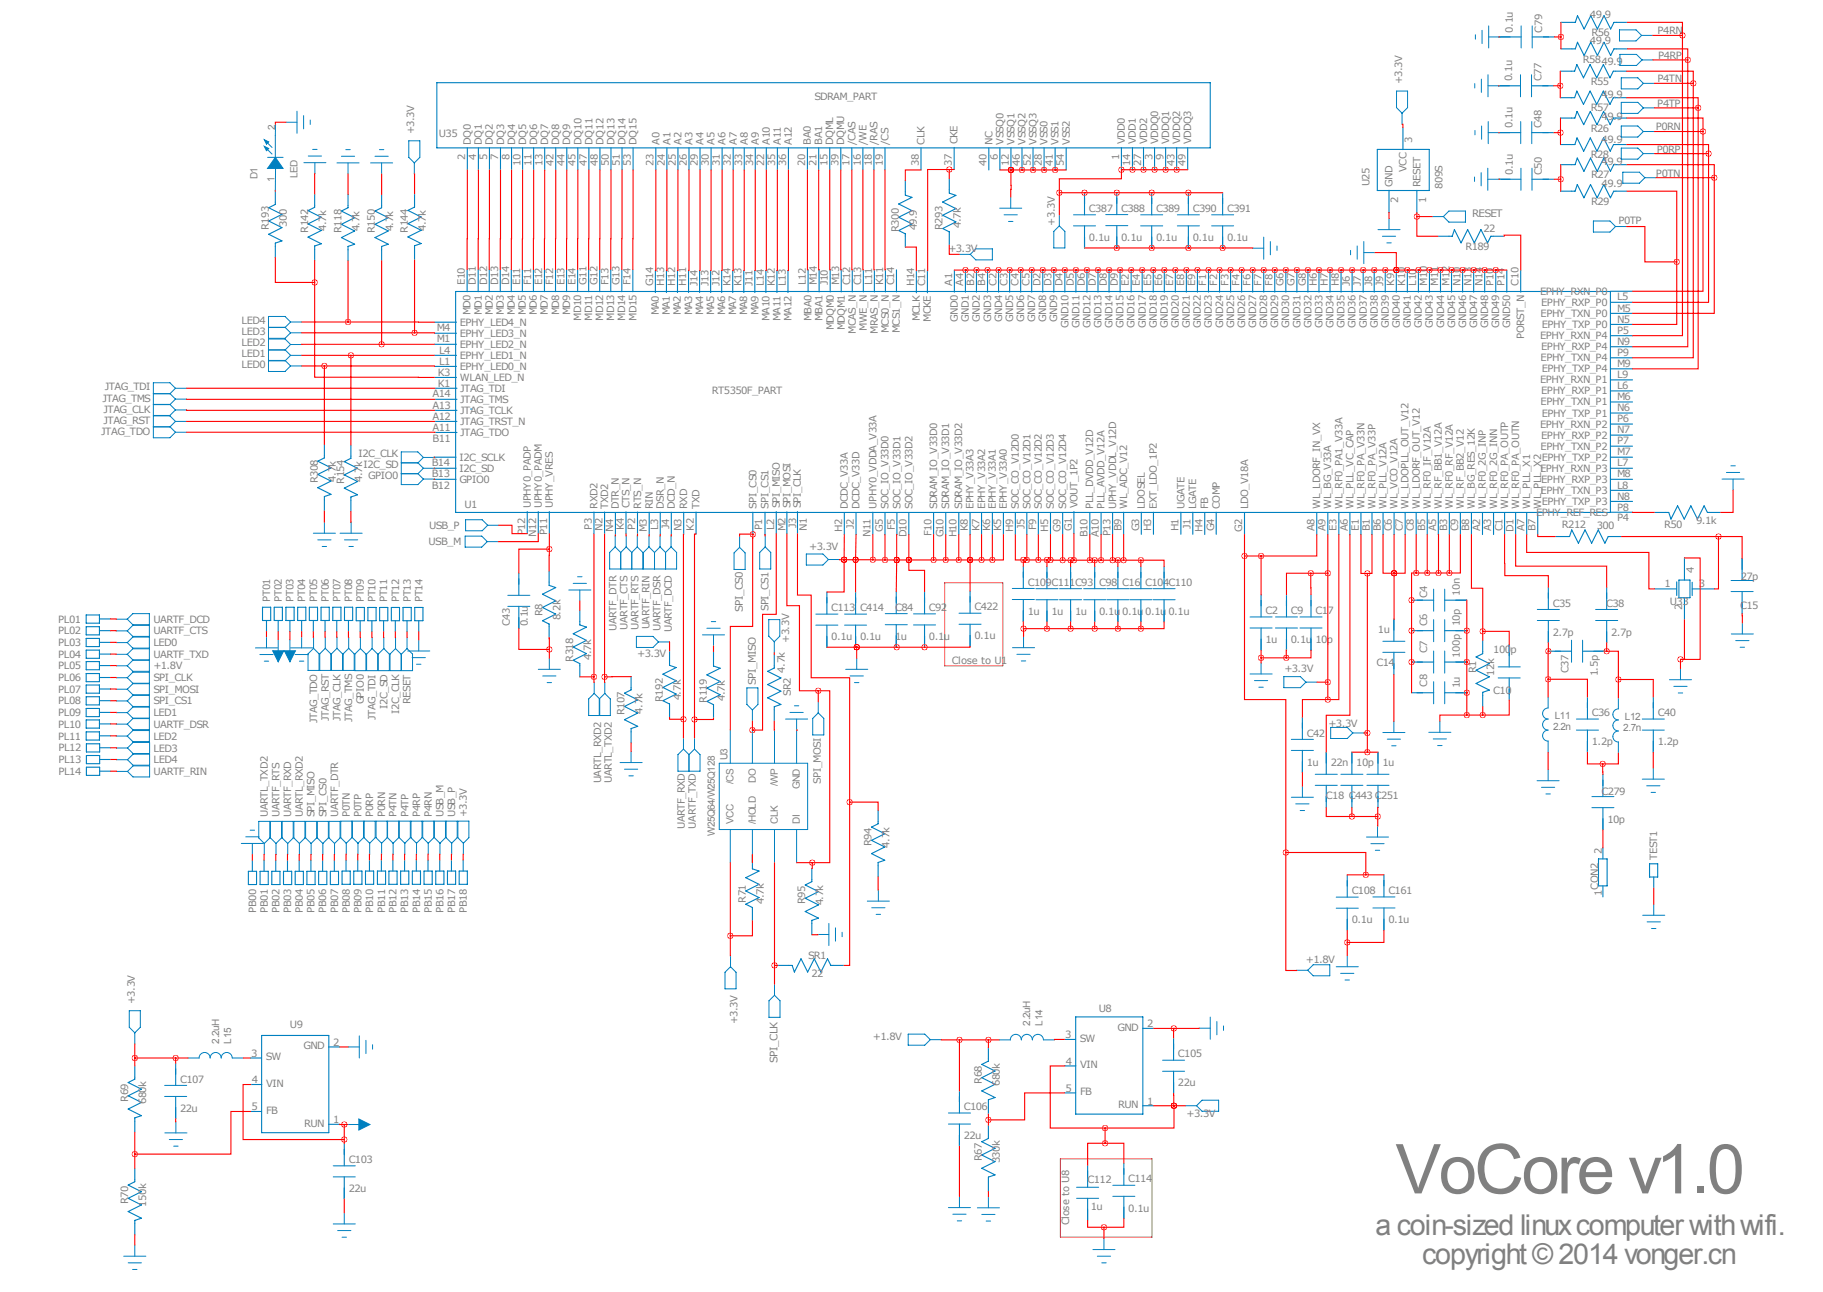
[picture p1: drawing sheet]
<svg xmlns="http://www.w3.org/2000/svg" width="419mm" height="297mm" viewBox="0 0 419 297" stroke-linecap="round" stroke-linejoin="round" font-family="sans-serif">
<defs><g id="words">
<text font-size="15.8" fill="#808080" x="320.8" y="274.4">VoCore v1.0</text>
<g font-size="6.6" fill="#808080">
<text x="316.2" y="284">a coin-sized linux computer with wifi.</text>
<text x="326.9" y="290.6">copyright © 2014 vonger.cn</text>
</g>
<g font-size="2.4" fill="#808080">
<text x="338.4" y="49.8">RESET</text>
<text x="170.8" y="140.7" transform="rotate(-90 170.8 140.7)">SPI_CS0</text>
<text x="173.7" y="157.4" transform="rotate(-90 173.7 157.4)">SPI_MISO</text>
<text x="178.8" y="244.3" transform="rotate(-90 178.8 244.3)">SPI_CLK</text>
</g>
<g font-size="2.3" fill="#808080">
<text x="365.5" y="4.1">49.9</text>
<text x="347.8" y="7.5" transform="rotate(-90 347.8 7.5)">0.1u</text>
<text x="354.5" y="7.5" transform="rotate(-90 354.5 7.5)">C79</text>
<text x="365.5" y="10.2">49.9</text>
<text x="365.9" y="8.3">R56</text>
<text x="381.1" y="7.7">P4RN</text>
<text x="363.9" y="14.4">R5849.9</text>
<text x="381.2" y="13.5">P4RP</text>
<text x="187.2" y="22.9">SDRAM_PART</text>
<text x="322.3" y="19.4" transform="rotate(-90 322.3 19.4)">+3.3V</text>
<text x="347.7" y="18.7" transform="rotate(-90 347.7 18.7)">0.1u</text>
<text x="354.4" y="18.7" transform="rotate(-90 354.4 18.7)">C77</text>
<text x="365.7" y="19.5">R55</text>
<text x="368.2" y="22.6">49.9</text>
<text x="381.1" y="18.9">P4TN</text>
<text x="63.3" y="29.8" transform="rotate(-90 63.3 29.8)">2</text>
<text x="347.7" y="29.5" transform="rotate(-90 347.7 29.5)">0.1u</text>
<text x="354.4" y="29.5" transform="rotate(-90 354.4 29.5)">C48</text>
<text x="365.7" y="25.6">R57</text>
<text x="368.2" y="27.7">49.9</text>
<text x="380.7" y="29.8">P0RN</text>
<text x="381" y="24.5">P4TP</text>
<text x="95.2" y="30.8" transform="rotate(-90 95.2 30.8)">+3.3V</text>
<text x="100.9" y="31.5">U35</text>
<text x="108.2" y="33.2" transform="rotate(-90 108.2 33.2)">DQ0</text>
<text x="110.8" y="33.2" transform="rotate(-90 110.8 33.2)">DQ1</text>
<text x="113.3" y="33.2" transform="rotate(-90 113.3 33.2)">DQ2</text>
<text x="115.9" y="33.2" transform="rotate(-90 115.9 33.2)">DQ3</text>
<text x="118.4" y="33.2" transform="rotate(-90 118.4 33.2)">DQ4</text>
<text x="120.9" y="33.2" transform="rotate(-90 120.9 33.2)">DQ5</text>
<text x="123.5" y="33.2" transform="rotate(-90 123.5 33.2)">DQ6</text>
<text x="126" y="33.2" transform="rotate(-90 126 33.2)">DQ7</text>
<text x="128.6" y="33.2" transform="rotate(-90 128.6 33.2)">DQ8</text>
<text x="131.1" y="33.2" transform="rotate(-90 131.1 33.2)">DQ9</text>
<text x="133.6" y="33.2" transform="rotate(-90 133.6 33.2)">DQ10</text>
<text x="136.2" y="33.2" transform="rotate(-90 136.2 33.2)">DQ11</text>
<text x="138.7" y="33.2" transform="rotate(-90 138.7 33.2)">DQ12</text>
<text x="141.3" y="33.2" transform="rotate(-90 141.3 33.2)">DQ13</text>
<text x="143.8" y="33.2" transform="rotate(-90 143.8 33.2)">DQ14</text>
<text x="146.3" y="33.2" transform="rotate(-90 146.3 33.2)">DQ15</text>
<text x="151.6" y="33.2" transform="rotate(-90 151.6 33.2)">A0</text>
<text x="154.1" y="33.2" transform="rotate(-90 154.1 33.2)">A1</text>
<text x="156.7" y="33.2" transform="rotate(-90 156.7 33.2)">A2</text>
<text x="159.2" y="33.2" transform="rotate(-90 159.2 33.2)">A3</text>
<text x="161.7" y="33.2" transform="rotate(-90 161.7 33.2)">A4</text>
<text x="164.3" y="33.2" transform="rotate(-90 164.3 33.2)">A5</text>
<text x="166.8" y="33.2" transform="rotate(-90 166.8 33.2)">A6</text>
<text x="169.4" y="33.2" transform="rotate(-90 169.4 33.2)">A7</text>
<text x="171.9" y="33.2" transform="rotate(-90 171.9 33.2)">A8</text>
<text x="174.4" y="33.2" transform="rotate(-90 174.4 33.2)">A9</text>
<text x="177" y="33.2" transform="rotate(-90 177 33.2)">A10</text>
<text x="179.5" y="33.2" transform="rotate(-90 179.5 33.2)">A11</text>
<text x="182.1" y="33.2" transform="rotate(-90 182.1 33.2)">A12</text>
<text x="186.4" y="33.2" transform="rotate(-90 186.4 33.2)">BA0</text>
<text x="189" y="33.2" transform="rotate(-90 189 33.2)">BA1</text>
<text x="191.6" y="33.2" transform="rotate(-90 191.6 33.2)">DQML</text>
<text x="194.1" y="33.2" transform="rotate(-90 194.1 33.2)">DQMU</text>
<text x="196.6" y="33.2" transform="rotate(-90 196.6 33.2)">/CAS</text>
<text x="199.2" y="33.2" transform="rotate(-90 199.2 33.2)">/WE</text>
<text x="201.7" y="33.2" transform="rotate(-90 201.7 33.2)">/RAS</text>
<text x="204.3" y="33.2" transform="rotate(-90 204.3 33.2)">/CS</text>
<text x="212.5" y="33.2" transform="rotate(-90 212.5 33.2)">CLK</text>
<text x="220.2" y="33.1" transform="rotate(-90 220.2 33.1)">CKE</text>
<text x="228.1" y="33.2" transform="rotate(-90 228.1 33.2)">NC</text>
<text x="230.7" y="33.2" transform="rotate(-90 230.7 33.2)">VSSQ0</text>
<text x="233.2" y="33.2" transform="rotate(-90 233.2 33.2)">VSSQ1</text>
<text x="235.8" y="33.2" transform="rotate(-90 235.8 33.2)">VSSQ2</text>
<text x="238.3" y="33.2" transform="rotate(-90 238.3 33.2)">VSSQ3</text>
<text x="240.8" y="33.2" transform="rotate(-90 240.8 33.2)">VSS0</text>
<text x="243.4" y="33.2" transform="rotate(-90 243.4 33.2)">VSS1</text>
<text x="245.9" y="33.2" transform="rotate(-90 245.9 33.2)">VSS2</text>
<text x="258.6" y="33.2" transform="rotate(-90 258.6 33.2)">VDD0</text>
<text x="261.2" y="33.2" transform="rotate(-90 261.2 33.2)">VDD1</text>
<text x="263.7" y="33.2" transform="rotate(-90 263.7 33.2)">VDD2</text>
<text x="266.2" y="33.2" transform="rotate(-90 266.2 33.2)">VDDQ0</text>
<text x="268.8" y="33.2" transform="rotate(-90 268.8 33.2)">VDDQ1</text>
<text x="271.3" y="33.2" transform="rotate(-90 271.3 33.2)">VDDQ2</text>
<text x="273.9" y="33.2" transform="rotate(-90 273.9 33.2)">VDDQ3</text>
<text x="324.6" y="32.9" transform="rotate(-90 324.6 32.9)">3</text>
<text x="365.8" y="30.3">R26</text>
<text x="368.2" y="32.8">49.9</text>
<text x="380.9" y="35.1">P0RP</text>
<text x="59.2" y="41.3" transform="rotate(-90 59.2 41.3)">D1</text>
<text x="63.1" y="41.8" transform="rotate(-90 63.1 41.8)">1</text>
<text x="68.4" y="41" transform="rotate(-90 68.4 41)">LED</text>
<text x="106.9" y="36.8" transform="rotate(-90 106.9 36.8)">2</text>
<text x="109.5" y="36.8" transform="rotate(-90 109.5 36.8)">4</text>
<text x="112" y="36.8" transform="rotate(-90 112 36.8)">5</text>
<text x="114.6" y="36.8" transform="rotate(-90 114.6 36.8)">7</text>
<text x="117.1" y="36.8" transform="rotate(-90 117.1 36.8)">8</text>
<text x="119.6" y="38.2" transform="rotate(-90 119.6 38.2)">10</text>
<text x="122.2" y="38.2" transform="rotate(-90 122.2 38.2)">11</text>
<text x="124.7" y="38.2" transform="rotate(-90 124.7 38.2)">13</text>
<text x="127.3" y="38.2" transform="rotate(-90 127.3 38.2)">42</text>
<text x="129.8" y="38.2" transform="rotate(-90 129.8 38.2)">44</text>
<text x="132.3" y="38.2" transform="rotate(-90 132.3 38.2)">45</text>
<text x="134.9" y="38.2" transform="rotate(-90 134.9 38.2)">47</text>
<text x="137.4" y="38.2" transform="rotate(-90 137.4 38.2)">48</text>
<text x="140" y="38.2" transform="rotate(-90 140 38.2)">50</text>
<text x="142.5" y="38.2" transform="rotate(-90 142.5 38.2)">51</text>
<text x="145" y="38.2" transform="rotate(-90 145 38.2)">53</text>
<text x="150.3" y="38.2" transform="rotate(-90 150.3 38.2)">23</text>
<text x="152.8" y="38.2" transform="rotate(-90 152.8 38.2)">24</text>
<text x="155.3" y="38.2" transform="rotate(-90 155.3 38.2)">25</text>
<text x="157.9" y="38.2" transform="rotate(-90 157.9 38.2)">26</text>
<text x="160.4" y="38.2" transform="rotate(-90 160.4 38.2)">29</text>
<text x="163" y="38.2" transform="rotate(-90 163 38.2)">30</text>
<text x="165.5" y="38.2" transform="rotate(-90 165.5 38.2)">31</text>
<text x="168" y="38.2" transform="rotate(-90 168 38.2)">32</text>
<text x="170.6" y="38.2" transform="rotate(-90 170.6 38.2)">33</text>
<text x="173.1" y="38.2" transform="rotate(-90 173.1 38.2)">34</text>
<text x="175.7" y="38.2" transform="rotate(-90 175.7 38.2)">22</text>
<text x="178.2" y="38.2" transform="rotate(-90 178.2 38.2)">35</text>
<text x="180.7" y="38.2" transform="rotate(-90 180.7 38.2)">36</text>
<text x="185.1" y="38.2" transform="rotate(-90 185.1 38.2)">20</text>
<text x="187.7" y="38.2" transform="rotate(-90 187.7 38.2)">21</text>
<text x="190.2" y="38.2" transform="rotate(-90 190.2 38.2)">15</text>
<text x="192.8" y="38.2" transform="rotate(-90 192.8 38.2)">39</text>
<text x="195.3" y="38.2" transform="rotate(-90 195.3 38.2)">17</text>
<text x="197.9" y="38.2" transform="rotate(-90 197.9 38.2)">16</text>
<text x="200.4" y="38.2" transform="rotate(-90 200.4 38.2)">18</text>
<text x="202.9" y="38.2" transform="rotate(-90 202.9 38.2)">19</text>
<text x="211.2" y="38.2" transform="rotate(-90 211.2 38.2)">38</text>
<text x="218.8" y="38.1" transform="rotate(-90 218.8 38.1)">37</text>
<text x="226.8" y="38.2" transform="rotate(-90 226.8 38.2)">40</text>
<text x="229.4" y="36.8" transform="rotate(-90 229.4 36.8)">6</text>
<text x="231.9" y="38.2" transform="rotate(-90 231.9 38.2)">12</text>
<text x="234.4" y="38.2" transform="rotate(-90 234.4 38.2)">46</text>
<text x="237" y="38.2" transform="rotate(-90 237 38.2)">52</text>
<text x="239.5" y="38.2" transform="rotate(-90 239.5 38.2)">28</text>
<text x="242.1" y="38.2" transform="rotate(-90 242.1 38.2)">41</text>
<text x="244.6" y="38.2" transform="rotate(-90 244.6 38.2)">54</text>
<text x="257.3" y="36.8" transform="rotate(-90 257.3 36.8)">1</text>
<text x="259.8" y="38.1" transform="rotate(-90 259.8 38.1)">14</text>
<text x="262.4" y="38.1" transform="rotate(-90 262.4 38.1)">27</text>
<text x="264.9" y="36.8" transform="rotate(-90 264.9 36.8)">3</text>
<text x="267.5" y="36.8" transform="rotate(-90 267.5 36.8)">9</text>
<text x="270" y="38.1" transform="rotate(-90 270 38.1)">43</text>
<text x="272.5" y="38.1" transform="rotate(-90 272.5 38.1)">49</text>
<text x="323.3" y="39.5" transform="rotate(-90 323.3 39.5)">VCC</text>
<text x="347.8" y="40.2" transform="rotate(-90 347.8 40.2)">0.1u</text>
<text x="354.5" y="40.2" transform="rotate(-90 354.5 40.2)">C50</text>
<text x="365.8" y="36.4">R28</text>
<text x="365.8" y="41">R27</text>
<text x="368.2" y="37.9">49.9</text>
<text x="380.7" y="40.8">P0TN</text>
<text x="314.8" y="42.9" transform="rotate(-90 314.8 42.9)">U25</text>
<text x="320.1" y="43" transform="rotate(-90 320.1 43)">GND</text>
<text x="321.4" y="46.6" transform="rotate(-90 321.4 46.6)">2</text>
<text x="326.5" y="43" transform="rotate(-90 326.5 43)">RESET</text>
<text x="327.8" y="46.6" transform="rotate(-90 327.8 46.6)">1</text>
<text x="331.7" y="43.4" transform="rotate(-90 331.7 43.4)">809S</text>
<text x="365.8" y="47.1">R29</text>
<text x="368.2" y="42.9">49.9</text>
<text x="61.8" y="52.9" transform="rotate(-90 61.8 52.9)">R193</text>
<text x="65.9" y="52.1" transform="rotate(-90 65.9 52.1)">300</text>
<text x="70.8" y="53.5" transform="rotate(-90 70.8 53.5)">R142</text>
<text x="75" y="53.1" transform="rotate(-90 75 53.1)">4.7k</text>
<text x="78.5" y="53.6" transform="rotate(-90 78.5 53.6)">R118</text>
<text x="82.6" y="53.2" transform="rotate(-90 82.6 53.2)">4.7k</text>
<text x="86.2" y="53.6" transform="rotate(-90 86.2 53.6)">R150</text>
<text x="90.4" y="53.2" transform="rotate(-90 90.4 53.2)">4.7k</text>
<text x="93.8" y="53.5" transform="rotate(-90 93.8 53.5)">R144</text>
<text x="97.9" y="53.1" transform="rotate(-90 97.9 53.1)">4.7k</text>
<text x="206.6" y="53.3" transform="rotate(-90 206.6 53.3)">R300</text>
<text x="210.8" y="53" transform="rotate(-90 210.8 53)">49.9</text>
<text x="216.7" y="52.9" transform="rotate(-90 216.7 52.9)">R293</text>
<text x="220.9" y="52.5" transform="rotate(-90 220.9 52.5)">4.7k</text>
<text x="242.5" y="51.9" transform="rotate(-90 242.5 51.9)">+3.3V</text>
<text x="250.3" y="48.7">C387</text>
<text x="257.8" y="48.7">C388</text>
<text x="265.8" y="48.7">C389</text>
<text x="274.2" y="48.7">C390</text>
<text x="282.1" y="48.7">C391</text>
<text x="341" y="53.3">22</text>
<text x="372.1" y="51.4">P0TP</text>
<text x="218" y="58">+3.3V</text>
<text x="250.3" y="55.4">0.1u</text>
<text x="257.8" y="55.4">0.1u</text>
<text x="265.8" y="55.4">0.1u</text>
<text x="274.2" y="55.4">0.1u</text>
<text x="282.1" y="55.4">0.1u</text>
<text x="336.9" y="57.5">R189</text>
<text x="106.9" y="65.5" transform="rotate(-90 106.9 65.5)">E10</text>
<text x="109.4" y="65.5" transform="rotate(-90 109.4 65.5)">D11</text>
<text x="112" y="65.5" transform="rotate(-90 112 65.5)">D12</text>
<text x="114.5" y="65.5" transform="rotate(-90 114.5 65.5)">D13</text>
<text x="117" y="65.5" transform="rotate(-90 117 65.5)">D14</text>
<text x="119.6" y="65.5" transform="rotate(-90 119.6 65.5)">E11</text>
<text x="122.1" y="65.5" transform="rotate(-90 122.1 65.5)">F11</text>
<text x="124.7" y="65.5" transform="rotate(-90 124.7 65.5)">E12</text>
<text x="127.2" y="65.5" transform="rotate(-90 127.2 65.5)">F12</text>
<text x="129.7" y="65.5" transform="rotate(-90 129.7 65.5)">E13</text>
<text x="132.3" y="65.5" transform="rotate(-90 132.3 65.5)">E14</text>
<text x="134.8" y="65.5" transform="rotate(-90 134.8 65.5)">G11</text>
<text x="137.4" y="65.5" transform="rotate(-90 137.4 65.5)">G12</text>
<text x="139.9" y="65.5" transform="rotate(-90 139.9 65.5)">F13</text>
<text x="142.4" y="65.5" transform="rotate(-90 142.4 65.5)">G13</text>
<text x="145" y="65.5" transform="rotate(-90 145 65.5)">F14</text>
<text x="150.2" y="65.7" transform="rotate(-90 150.2 65.7)">G14</text>
<text x="152.7" y="65.7" transform="rotate(-90 152.7 65.7)">H13</text>
<text x="155.2" y="65.7" transform="rotate(-90 155.2 65.7)">H12</text>
<text x="157.8" y="65.7" transform="rotate(-90 157.8 65.7)">H11</text>
<text x="160.3" y="65.7" transform="rotate(-90 160.3 65.7)">J14</text>
<text x="162.9" y="65.7" transform="rotate(-90 162.9 65.7)">J13</text>
<text x="165.4" y="65.7" transform="rotate(-90 165.4 65.7)">J12</text>
<text x="167.9" y="65.7" transform="rotate(-90 167.9 65.7)">K14</text>
<text x="170.5" y="65.7" transform="rotate(-90 170.5 65.7)">K13</text>
<text x="173" y="65.7" transform="rotate(-90 173 65.7)">J11</text>
<text x="175.6" y="65.7" transform="rotate(-90 175.6 65.7)">L14</text>
<text x="178.1" y="65.7" transform="rotate(-90 178.1 65.7)">K12</text>
<text x="180.6" y="65.7" transform="rotate(-90 180.6 65.7)">L13</text>
<text x="185.3" y="65.6" transform="rotate(-90 185.3 65.6)">L12</text>
<text x="187.8" y="65.6" transform="rotate(-90 187.8 65.6)">M14</text>
<text x="190.3" y="65.6" transform="rotate(-90 190.3 65.6)">J10</text>
<text x="192.9" y="65.6" transform="rotate(-90 192.9 65.6)">M13</text>
<text x="195.4" y="65.6" transform="rotate(-90 195.4 65.6)">C12</text>
<text x="198" y="65.6" transform="rotate(-90 198 65.6)">C13</text>
<text x="200.5" y="65.6" transform="rotate(-90 200.5 65.6)">L11</text>
<text x="203" y="65.6" transform="rotate(-90 203 65.6)">K11</text>
<text x="205.6" y="65.6" transform="rotate(-90 205.6 65.6)">C14</text>
<text x="210.2" y="65.8" transform="rotate(-90 210.2 65.8)">H14</text>
<text x="212.7" y="65.8" transform="rotate(-90 212.7 65.8)">C11</text>
<text x="218.9" y="65.6" transform="rotate(-90 218.9 65.6)">A1</text>
<text x="221.4" y="65.6" transform="rotate(-90 221.4 65.6)">A4</text>
<text x="224" y="65.6" transform="rotate(-90 224 65.6)">B2</text>
<text x="226.5" y="65.6" transform="rotate(-90 226.5 65.6)">B4</text>
<text x="229.1" y="65.6" transform="rotate(-90 229.1 65.6)">C2</text>
<text x="231.6" y="65.6" transform="rotate(-90 231.6 65.6)">C3</text>
<text x="234.1" y="65.6" transform="rotate(-90 234.1 65.6)">C4</text>
<text x="236.7" y="65.6" transform="rotate(-90 236.7 65.6)">C5</text>
<text x="239.2" y="65.6" transform="rotate(-90 239.2 65.6)">D2</text>
<text x="241.8" y="65.6" transform="rotate(-90 241.8 65.6)">D3</text>
<text x="244.3" y="65.6" transform="rotate(-90 244.3 65.6)">D4</text>
<text x="246.8" y="65.6" transform="rotate(-90 246.8 65.6)">D5</text>
<text x="249.4" y="65.6" transform="rotate(-90 249.4 65.6)">D6</text>
<text x="251.9" y="65.6" transform="rotate(-90 251.9 65.6)">D7</text>
<text x="254.5" y="65.6" transform="rotate(-90 254.5 65.6)">D8</text>
<text x="257" y="65.6" transform="rotate(-90 257 65.6)">D9</text>
<text x="259.5" y="65.6" transform="rotate(-90 259.5 65.6)">E2</text>
<text x="262.1" y="65.6" transform="rotate(-90 262.1 65.6)">E4</text>
<text x="264.6" y="65.6" transform="rotate(-90 264.6 65.6)">E5</text>
<text x="267.2" y="65.6" transform="rotate(-90 267.2 65.6)">E6</text>
<text x="269.7" y="65.6" transform="rotate(-90 269.7 65.6)">E7</text>
<text x="272.2" y="65.6" transform="rotate(-90 272.2 65.6)">E8</text>
<text x="274.8" y="65.6" transform="rotate(-90 274.8 65.6)">E9</text>
<text x="277.3" y="65.6" transform="rotate(-90 277.3 65.6)">F1</text>
<text x="279.9" y="65.6" transform="rotate(-90 279.9 65.6)">F2</text>
<text x="282.4" y="65.6" transform="rotate(-90 282.4 65.6)">F3</text>
<text x="284.9" y="65.6" transform="rotate(-90 284.9 65.6)">F4</text>
<text x="287.5" y="65.6" transform="rotate(-90 287.5 65.6)">F6</text>
<text x="290" y="65.6" transform="rotate(-90 290 65.6)">F7</text>
<text x="292.6" y="65.6" transform="rotate(-90 292.6 65.6)">F8</text>
<text x="295.1" y="65.6" transform="rotate(-90 295.1 65.6)">G6</text>
<text x="297.6" y="65.6" transform="rotate(-90 297.6 65.6)">G7</text>
<text x="300.2" y="65.6" transform="rotate(-90 300.2 65.6)">G8</text>
<text x="302.7" y="65.6" transform="rotate(-90 302.7 65.6)">H6</text>
<text x="305.3" y="65.6" transform="rotate(-90 305.3 65.6)">H7</text>
<text x="307.8" y="65.6" transform="rotate(-90 307.8 65.6)">H8</text>
<text x="310.3" y="65.6" transform="rotate(-90 310.3 65.6)">J6</text>
<text x="312.9" y="65.6" transform="rotate(-90 312.9 65.6)">J7</text>
<text x="315.4" y="65.6" transform="rotate(-90 315.4 65.6)">J8</text>
<text x="318" y="65.6" transform="rotate(-90 318 65.6)">J9</text>
<text x="320.5" y="65.6" transform="rotate(-90 320.5 65.6)">K9</text>
<text x="323" y="65.6" transform="rotate(-90 323 65.6)">K10</text>
<text x="325.6" y="65.6" transform="rotate(-90 325.6 65.6)">L10</text>
<text x="328.1" y="65.6" transform="rotate(-90 328.1 65.6)">M10</text>
<text x="330.7" y="65.6" transform="rotate(-90 330.7 65.6)">M11</text>
<text x="333.2" y="65.6" transform="rotate(-90 333.2 65.6)">M12</text>
<text x="335.7" y="65.6" transform="rotate(-90 335.7 65.6)">N10</text>
<text x="338.3" y="65.6" transform="rotate(-90 338.3 65.6)">N13</text>
<text x="340.8" y="65.6" transform="rotate(-90 340.8 65.6)">N14</text>
<text x="343.4" y="65.6" transform="rotate(-90 343.4 65.6)">P10</text>
<text x="345.9" y="65.6" transform="rotate(-90 345.9 65.6)">P14</text>
<text x="349.1" y="65.6" transform="rotate(-90 349.1 65.6)">C10</text>
<text x="354.1" y="67.8">EPHY_RXN_P0</text>
<text x="354.3" y="70.3">EPHY_RXP_P0</text>
<text x="371.8" y="69.1">L5</text>
<text x="371.8" y="71.6">M5</text>
<text x="55.6" y="74.4">LED4</text>
<text x="55.6" y="77">LED3</text>
<text x="100.4" y="76.2">M4</text>
<text x="105.7" y="77.4">EPHY_LED3_N</text>
<text x="105.7" y="74.9">EPHY_LED4_N</text>
<text x="108.2" y="72.4" transform="rotate(-90 108.2 72.4)">MD0</text>
<text x="110.7" y="72.4" transform="rotate(-90 110.7 72.4)">MD1</text>
<text x="113.3" y="72.4" transform="rotate(-90 113.3 72.4)">MD2</text>
<text x="115.8" y="72.4" transform="rotate(-90 115.8 72.4)">MD3</text>
<text x="118.4" y="72.4" transform="rotate(-90 118.4 72.4)">MD4</text>
<text x="120.9" y="72.4" transform="rotate(-90 120.9 72.4)">MD5</text>
<text x="123.4" y="72.4" transform="rotate(-90 123.4 72.4)">MD6</text>
<text x="126" y="72.4" transform="rotate(-90 126 72.4)">MD7</text>
<text x="128.5" y="72.4" transform="rotate(-90 128.5 72.4)">MD8</text>
<text x="131.1" y="72.4" transform="rotate(-90 131.1 72.4)">MD9</text>
<text x="133.6" y="73.8" transform="rotate(-90 133.6 73.8)">MD10</text>
<text x="136.1" y="73.8" transform="rotate(-90 136.1 73.8)">MD11</text>
<text x="138.7" y="73.8" transform="rotate(-90 138.7 73.8)">MD12</text>
<text x="141.2" y="73.8" transform="rotate(-90 141.2 73.8)">MD13</text>
<text x="143.8" y="73.8" transform="rotate(-90 143.8 73.8)">MD14</text>
<text x="146.3" y="73.8" transform="rotate(-90 146.3 73.8)">MD15</text>
<text x="151.5" y="72.5" transform="rotate(-90 151.5 72.5)">MA0</text>
<text x="154" y="72.5" transform="rotate(-90 154 72.5)">MA1</text>
<text x="156.6" y="72.5" transform="rotate(-90 156.6 72.5)">MA2</text>
<text x="159.1" y="72.5" transform="rotate(-90 159.1 72.5)">MA3</text>
<text x="161.6" y="72.5" transform="rotate(-90 161.6 72.5)">MA4</text>
<text x="164.2" y="72.5" transform="rotate(-90 164.2 72.5)">MA5</text>
<text x="166.7" y="72.5" transform="rotate(-90 166.7 72.5)">MA6</text>
<text x="169.3" y="72.5" transform="rotate(-90 169.3 72.5)">MA7</text>
<text x="171.8" y="72.5" transform="rotate(-90 171.8 72.5)">MA8</text>
<text x="174.3" y="72.5" transform="rotate(-90 174.3 72.5)">MA9</text>
<text x="176.9" y="73.8" transform="rotate(-90 176.9 73.8)">MA10</text>
<text x="179.4" y="73.8" transform="rotate(-90 179.4 73.8)">MA11</text>
<text x="182" y="73.8" transform="rotate(-90 182 73.8)">MA12</text>
<text x="186.6" y="73.8" transform="rotate(-90 186.6 73.8)">MBA0</text>
<text x="189.1" y="73.8" transform="rotate(-90 189.1 73.8)">MBA1</text>
<text x="191.7" y="75.9" transform="rotate(-90 191.7 75.9)">MDQM0</text>
<text x="194.2" y="75.9" transform="rotate(-90 194.2 75.9)">MDQM1</text>
<text x="196.7" y="76.7" transform="rotate(-90 196.7 76.7)">MCAS_N</text>
<text x="199.3" y="76.1" transform="rotate(-90 199.3 76.1)">MWE_N</text>
<text x="201.8" y="76.7" transform="rotate(-90 201.8 76.7)">MRAS_N</text>
<text x="204.4" y="76.6" transform="rotate(-90 204.4 76.6)">MCS0_N</text>
<text x="206.9" y="76.6" transform="rotate(-90 206.9 76.6)">MCS1_N</text>
<text x="211.5" y="73.9" transform="rotate(-90 211.5 73.9)">MCLK</text>
<text x="214" y="74" transform="rotate(-90 214 74)">MCKE</text>
<text x="220.2" y="74" transform="rotate(-90 220.2 74)">GND0</text>
<text x="222.8" y="74" transform="rotate(-90 222.8 74)">GND1</text>
<text x="225.3" y="74" transform="rotate(-90 225.3 74)">GND2</text>
<text x="227.8" y="74" transform="rotate(-90 227.8 74)">GND3</text>
<text x="230.4" y="74" transform="rotate(-90 230.4 74)">GND4</text>
<text x="232.9" y="74" transform="rotate(-90 232.9 74)">GND5</text>
<text x="235.5" y="74" transform="rotate(-90 235.5 74)">GND6</text>
<text x="238" y="74" transform="rotate(-90 238 74)">GND7</text>
<text x="240.5" y="74" transform="rotate(-90 240.5 74)">GND8</text>
<text x="243.1" y="74" transform="rotate(-90 243.1 74)">GND9</text>
<text x="245.6" y="75.3" transform="rotate(-90 245.6 75.3)">GND10</text>
<text x="248.2" y="75.3" transform="rotate(-90 248.2 75.3)">GND11</text>
<text x="250.7" y="75.3" transform="rotate(-90 250.7 75.3)">GND12</text>
<text x="253.2" y="75.3" transform="rotate(-90 253.2 75.3)">GND13</text>
<text x="255.8" y="75.3" transform="rotate(-90 255.8 75.3)">GND14</text>
<text x="258.3" y="75.3" transform="rotate(-90 258.3 75.3)">GND15</text>
<text x="260.9" y="75.3" transform="rotate(-90 260.9 75.3)">GND16</text>
<text x="263.4" y="75.3" transform="rotate(-90 263.4 75.3)">GND17</text>
<text x="265.9" y="75.3" transform="rotate(-90 265.9 75.3)">GND18</text>
<text x="268.5" y="75.3" transform="rotate(-90 268.5 75.3)">GND19</text>
<text x="271" y="75.3" transform="rotate(-90 271 75.3)">GND20</text>
<text x="273.6" y="75.3" transform="rotate(-90 273.6 75.3)">GND21</text>
<text x="276.1" y="75.3" transform="rotate(-90 276.1 75.3)">GND22</text>
<text x="278.6" y="75.3" transform="rotate(-90 278.6 75.3)">GND23</text>
<text x="281.2" y="75.3" transform="rotate(-90 281.2 75.3)">GND24</text>
<text x="283.7" y="75.3" transform="rotate(-90 283.7 75.3)">GND25</text>
<text x="286.3" y="75.3" transform="rotate(-90 286.3 75.3)">GND26</text>
<text x="288.8" y="75.3" transform="rotate(-90 288.8 75.3)">GND27</text>
<text x="291.3" y="75.3" transform="rotate(-90 291.3 75.3)">GND28</text>
<text x="293.9" y="75.3" transform="rotate(-90 293.9 75.3)">GND29</text>
<text x="296.4" y="75.3" transform="rotate(-90 296.4 75.3)">GND30</text>
<text x="299" y="75.3" transform="rotate(-90 299 75.3)">GND31</text>
<text x="301.5" y="75.3" transform="rotate(-90 301.5 75.3)">GND32</text>
<text x="304" y="75.3" transform="rotate(-90 304 75.3)">GND33</text>
<text x="306.6" y="75.3" transform="rotate(-90 306.6 75.3)">GND34</text>
<text x="309.1" y="75.3" transform="rotate(-90 309.1 75.3)">GND35</text>
<text x="311.7" y="75.3" transform="rotate(-90 311.7 75.3)">GND36</text>
<text x="314.2" y="75.3" transform="rotate(-90 314.2 75.3)">GND37</text>
<text x="316.7" y="75.3" transform="rotate(-90 316.7 75.3)">GND38</text>
<text x="319.3" y="75.3" transform="rotate(-90 319.3 75.3)">GND39</text>
<text x="321.8" y="75.3" transform="rotate(-90 321.8 75.3)">GND40</text>
<text x="324.4" y="75.3" transform="rotate(-90 324.4 75.3)">GND41</text>
<text x="326.9" y="75.3" transform="rotate(-90 326.9 75.3)">GND42</text>
<text x="329.4" y="75.3" transform="rotate(-90 329.4 75.3)">GND43</text>
<text x="332" y="75.3" transform="rotate(-90 332 75.3)">GND44</text>
<text x="334.5" y="75.3" transform="rotate(-90 334.5 75.3)">GND45</text>
<text x="337.1" y="75.3" transform="rotate(-90 337.1 75.3)">GND46</text>
<text x="339.6" y="75.3" transform="rotate(-90 339.6 75.3)">GND47</text>
<text x="342.1" y="75.3" transform="rotate(-90 342.1 75.3)">GND48</text>
<text x="344.7" y="75.3" transform="rotate(-90 344.7 75.3)">GND49</text>
<text x="347.2" y="75.3" transform="rotate(-90 347.2 75.3)">GND50</text>
<text x="350.4" y="77.9" transform="rotate(-90 350.4 77.9)">PORST_N</text>
<text x="354.1" y="78">EPHY_RXN_P4</text>
<text x="354.2" y="72.9">EPHY_TXN_P0</text>
<text x="354.4" y="75.4">EPHY_TXP_P0</text>
<text x="371.8" y="74.2">N5</text>
<text x="371.8" y="76.7">P5</text>
<text x="55.6" y="79.5">LED2</text>
<text x="55.6" y="82.1">LED1</text>
<text x="100.4" y="78.7">M1</text>
<text x="100.9" y="83.8">L1</text>
<text x="100.9" y="81.3">L4</text>
<text x="105.7" y="82.5">EPHY_LED1_N</text>
<text x="105.7" y="80">EPHY_LED2_N</text>
<text x="354.2" y="83.1">EPHY_TXN_P4</text>
<text x="354.3" y="80.5">EPHY_RXP_P4</text>
<text x="371.8" y="79.3">N9</text>
<text x="371.8" y="81.8">P9</text>
<text x="24.1" y="89.8">JTAG_TDI</text>
<text x="55.6" y="84.6">LED0</text>
<text x="100.7" y="88.9">K1</text>
<text x="100.7" y="86.4">K3</text>
<text x="105.7" y="87.6">WLAN_LED_N</text>
<text x="105.7" y="85">EPHY_LED0_N</text>
<text x="354.1" y="88.1">EPHY_RXN_P1</text>
<text x="354.4" y="85.6">EPHY_TXP_P4</text>
<text x="371.8" y="89.5">L6</text>
<text x="371.8" y="86.9">L9</text>
<text x="371.8" y="84.4">M9</text>
<text x="23.6" y="92.3">JTAG_TMS</text>
<text x="23.8" y="94.9">JTAG_CLK</text>
<text x="99.4" y="93.9">A13</text>
<text x="99.4" y="91.4">A14</text>
<text x="105.8" y="95.2">JTAG_TCLK</text>
<text x="105.8" y="92.6">JTAG_TMS</text>
<text x="105.8" y="90.1">JTAG_TDI</text>
<text x="163.7" y="90.6">RT5350F_PART</text>
<text x="354.2" y="93.2">EPHY_TXN_P1</text>
<text x="354.3" y="90.7">EPHY_RXP_P1</text>
<text x="354.4" y="95.8">EPHY_TXP_P1</text>
<text x="371.8" y="92">M6</text>
<text x="371.8" y="94.5">N6</text>
<text x="23.3" y="99.9">JTAG_TDO</text>
<text x="23.8" y="97.4">JTAG_RST</text>
<text x="99.4" y="99">A11</text>
<text x="99.4" y="96.5">A12</text>
<text x="99.4" y="101.5">B11</text>
<text x="105.8" y="97.7">JTAG_TRST_N</text>
<text x="105.8" y="100.2">JTAG_TDO</text>
<text x="354.1" y="98.3">EPHY_RXN_P2</text>
<text x="354.3" y="100.8">EPHY_RXP_P2</text>
<text x="371.8" y="99.6">N7</text>
<text x="371.8" y="97.1">P6</text>
<text x="82.4" y="105">I2C_CLK</text>
<text x="83.6" y="107.5">I2C_SD</text>
<text x="99.2" y="107.2">B14</text>
<text x="105.6" y="105.9">I2C_SCLK</text>
<text x="354.2" y="103.4">EPHY_TXN_P2</text>
<text x="354.4" y="105.9">EPHY_TXP_P2</text>
<text x="371.8" y="107.2">L7</text>
<text x="371.8" y="104.7">M7</text>
<text x="371.8" y="102.2">P7</text>
<text x="73.1" y="111.1" transform="rotate(-90 73.1 111.1)">R308</text>
<text x="77.2" y="110.7" transform="rotate(-90 77.2 110.7)">4.7k</text>
<text x="79.1" y="111.2" transform="rotate(-90 79.1 111.2)">R154</text>
<text x="83.3" y="110.8" transform="rotate(-90 83.3 110.8)">4.7k</text>
<text x="84.6" y="110">GPIO0</text>
<text x="99.2" y="112.3">B12</text>
<text x="99.2" y="109.8">B13</text>
<text x="105.6" y="111">GPIO0</text>
<text x="105.6" y="108.5">I2C_SD</text>
<text x="354.1" y="108.5">EPHY_RXN_P3</text>
<text x="354.2" y="113.5">EPHY_TXN_P3</text>
<text x="354.3" y="111">EPHY_RXP_P3</text>
<text x="371.8" y="112.3">L8</text>
<text x="371.8" y="109.8">M8</text>
<text x="106.8" y="116.9">U1</text>
<text x="122" y="116.9" transform="rotate(-90 122 116.9)">UPHY0_PADP</text>
<text x="124.6" y="116.9" transform="rotate(-90 124.6 116.9)">UPHY0_PADM</text>
<text x="127.1" y="116.9" transform="rotate(-90 127.1 116.9)">UPHY_VRES</text>
<text x="137.4" y="117" transform="rotate(-90 137.4 117)">RXD2</text>
<text x="139.8" y="117" transform="rotate(-90 139.8 117)">TXD2</text>
<text x="142.3" y="117.1" transform="rotate(-90 142.3 117.1)">DTR_N</text>
<text x="144.7" y="116.9" transform="rotate(-90 144.7 116.9)">CTS_N</text>
<text x="147.4" y="117" transform="rotate(-90 147.4 117)">RTS_N</text>
<text x="150.1" y="117" transform="rotate(-90 150.1 117)">RIN</text>
<text x="152.6" y="117" transform="rotate(-90 152.6 117)">DSR_N</text>
<text x="155.1" y="117" transform="rotate(-90 155.1 117)">DCD_N</text>
<text x="158" y="117" transform="rotate(-90 158 117)">RXD</text>
<text x="160.8" y="117" transform="rotate(-90 160.8 117)">TXD</text>
<text x="173.9" y="117" transform="rotate(-90 173.9 117)">SPI_CS0</text>
<text x="176.7" y="117" transform="rotate(-90 176.7 117)">SPI_CS1</text>
<text x="179.3" y="116.9" transform="rotate(-90 179.3 116.9)">SPI_MISO</text>
<text x="181.7" y="116.9" transform="rotate(-90 181.7 116.9)">SPI_MOSI</text>
<text x="184.1" y="116.9" transform="rotate(-90 184.1 116.9)">SPI_CLK</text>
<text x="194.9" y="117.1" transform="rotate(-90 194.9 117.1)">DCDC_V33A</text>
<text x="197.6" y="117.1" transform="rotate(-90 197.6 117.1)">DCDC_V33D</text>
<text x="201.5" y="117" transform="rotate(-90 201.5 117)">UPHY0_VDDA_V33A</text>
<text x="204.3" y="117.1" transform="rotate(-90 204.3 117.1)">SOC_IO_V33D0</text>
<text x="207" y="117.1" transform="rotate(-90 207 117.1)">SOC_IO_V33D1</text>
<text x="209.7" y="117.1" transform="rotate(-90 209.7 117.1)">SOC_IO_V33D2</text>
<text x="215.4" y="117.1" transform="rotate(-90 215.4 117.1)">SDRAM_IO_V33D0</text>
<text x="218.2" y="117.1" transform="rotate(-90 218.2 117.1)">SDRAM_IO_V33D1</text>
<text x="221.2" y="117.1" transform="rotate(-90 221.2 117.1)">SDRAM_IO_V33D2</text>
<text x="223.8" y="117.1" transform="rotate(-90 223.8 117.1)">EPHY_V33A3</text>
<text x="226.5" y="117.1" transform="rotate(-90 226.5 117.1)">EPHY_V33A2</text>
<text x="228.9" y="117.1" transform="rotate(-90 228.9 117.1)">EPHY_V33A1</text>
<text x="231.5" y="117.1" transform="rotate(-90 231.5 117.1)">EPHY_V33A0</text>
<text x="234.2" y="117.1" transform="rotate(-90 234.2 117.1)">SOC_CO_V12D0</text>
<text x="236.9" y="117.1" transform="rotate(-90 236.9 117.1)">SOC_CO_V12D1</text>
<text x="239.5" y="117.1" transform="rotate(-90 239.5 117.1)">SOC_CO_V12D2</text>
<text x="242.3" y="117.1" transform="rotate(-90 242.3 117.1)">SOC_CO_V12D3</text>
<text x="245.1" y="117.1" transform="rotate(-90 245.1 117.1)">SOC_CO_V12D4</text>
<text x="247.7" y="116.9" transform="rotate(-90 247.7 116.9)">VOUT_1P2</text>
<text x="251.4" y="117.1" transform="rotate(-90 251.4 117.1)">PLL_DVDD_V12D</text>
<text x="253.9" y="117.1" transform="rotate(-90 253.9 117.1)">PLL_AVDD_V12A</text>
<text x="256.6" y="117.1" transform="rotate(-90 256.6 117.1)">UPHY_VDDL_V12D</text>
<text x="259.1" y="117" transform="rotate(-90 259.1 117)">WL_ADC_V12</text>
<text x="263.2" y="117" transform="rotate(-90 263.2 117)">LDOSEL</text>
<text x="266" y="117" transform="rotate(-90 266 117)">EXT_LDO_1P2</text>
<text x="272.3" y="117" transform="rotate(-90 272.3 117)">UGATE</text>
<text x="275" y="117" transform="rotate(-90 275 117)">LGATE</text>
<text x="277.8" y="117.1" transform="rotate(-90 277.8 117.1)">FB</text>
<text x="280.4" y="117" transform="rotate(-90 280.4 117)">COMP</text>
<text x="286.9" y="117.1" transform="rotate(-90 286.9 117.1)">LDO_V18A</text>
<text x="303.5" y="117.1" transform="rotate(-90 303.5 117.1)">WL_LDORF_IN_VX</text>
<text x="306.1" y="117.1" transform="rotate(-90 306.1 117.1)">WL_BG_V33A</text>
<text x="308.6" y="117.1" transform="rotate(-90 308.6 117.1)">WL_RF0_PA1_V33A</text>
<text x="311.1" y="117.1" transform="rotate(-90 311.1 117.1)">WL_PLL_VC_CAP</text>
<text x="313.7" y="117.1" transform="rotate(-90 313.7 117.1)">WL_RF0_PA_V33N</text>
<text x="316.2" y="117.1" transform="rotate(-90 316.2 117.1)">WL_RF0_PA_V33P</text>
<text x="318.8" y="117.1" transform="rotate(-90 318.8 117.1)">WL_PLL_V12A</text>
<text x="321.3" y="117.1" transform="rotate(-90 321.3 117.1)">WL_VCO_V12A</text>
<text x="323.8" y="117.1" transform="rotate(-90 323.8 117.1)">WL_LDOPLL_OUT_V12</text>
<text x="326.4" y="117.1" transform="rotate(-90 326.4 117.1)">WL_LDORF_OUT_V12</text>
<text x="328.9" y="117.1" transform="rotate(-90 328.9 117.1)">WL_RF0_IF_V12A</text>
<text x="331.5" y="117.1" transform="rotate(-90 331.5 117.1)">WL_RF_BB1_V12A</text>
<text x="334" y="117.1" transform="rotate(-90 334 117.1)">WL_RF0_RF_V12A</text>
<text x="336.5" y="117.1" transform="rotate(-90 336.5 117.1)">WL_RF_BB2_V12</text>
<text x="339.1" y="117.1" transform="rotate(-90 339.1 117.1)">WL_BG_RES_12K</text>
<text x="341.6" y="117.1" transform="rotate(-90 341.6 117.1)">WL_RF0_2G_INP</text>
<text x="344.2" y="117.1" transform="rotate(-90 344.2 117.1)">WL_RF0_2G_INN</text>
<text x="346.7" y="117.1" transform="rotate(-90 346.7 117.1)">WL_RF0_PA_OUTP</text>
<text x="349.2" y="117.1" transform="rotate(-90 349.2 117.1)">WL_RF0_PA_OUTN</text>
<text x="351.8" y="117.1" transform="rotate(-90 351.8 117.1)">WL_PLL_X1</text>
<text x="353.1" y="118.6">EPHY_REF_RES</text>
<text x="354.3" y="117.1" transform="rotate(-90 354.3 117.1)">WL_PLL_X2</text>
<text x="354.4" y="116.1">EPHY_TXP_P3</text>
<text x="371.8" y="114.9">N8</text>
<text x="371.8" y="119.9">P4</text>
<text x="371.8" y="117.4">P8</text>
<text x="98.5" y="125.3">USB_M</text>
<text x="98.6" y="121.6">USB_P</text>
<text x="120.7" y="123.1" transform="rotate(-90 120.7 123.1)">P12</text>
<text x="123.2" y="123.4" transform="rotate(-90 123.2 123.4)">N12</text>
<text x="125.8" y="123.1" transform="rotate(-90 125.8 123.1)">P11</text>
<text x="136" y="121.9" transform="rotate(-90 136 121.9)">P3</text>
<text x="138.5" y="122.1" transform="rotate(-90 138.5 122.1)">N2</text>
<text x="141" y="122.3" transform="rotate(-90 141 122.3)">N4</text>
<text x="143.4" y="122" transform="rotate(-90 143.4 122)">K4</text>
<text x="146" y="121.9" transform="rotate(-90 146 121.9)">P2</text>
<text x="148.7" y="122.3" transform="rotate(-90 148.7 122.3)">M3</text>
<text x="151.3" y="121.8" transform="rotate(-90 151.3 121.8)">L3</text>
<text x="153.8" y="121.5" transform="rotate(-90 153.8 121.5)">J4</text>
<text x="156.7" y="122.2" transform="rotate(-90 156.7 122.2)">N3</text>
<text x="159.5" y="122" transform="rotate(-90 159.5 122)">K2</text>
<text x="175.2" y="121.9" transform="rotate(-90 175.2 121.9)">P1</text>
<text x="178" y="121.8" transform="rotate(-90 178 121.8)">L2</text>
<text x="180.6" y="122.2" transform="rotate(-90 180.6 122.2)">M2</text>
<text x="183" y="121.4" transform="rotate(-90 183 121.4)">J3</text>
<text x="185.5" y="122" transform="rotate(-90 185.5 122)">N1</text>
<text x="193.6" y="122.2" transform="rotate(-90 193.6 122.2)">H2</text>
<text x="196.3" y="121.6" transform="rotate(-90 196.3 121.6)">J2</text>
<text x="200.2" y="123.5" transform="rotate(-90 200.2 123.5)">N11</text>
<text x="202.9" y="122.2" transform="rotate(-90 202.9 122.2)">G5</text>
<text x="205.7" y="121.8" transform="rotate(-90 205.7 121.8)">F5</text>
<text x="208.4" y="123.6" transform="rotate(-90 208.4 123.6)">D10</text>
<text x="214.1" y="123.2" transform="rotate(-90 214.1 123.2)">F10</text>
<text x="216.9" y="123.6" transform="rotate(-90 216.9 123.6)">G10</text>
<text x="219.9" y="123.6" transform="rotate(-90 219.9 123.6)">H10</text>
<text x="222.5" y="122.1" transform="rotate(-90 222.5 122.1)">K8</text>
<text x="225.1" y="122.1" transform="rotate(-90 225.1 122.1)">K7</text>
<text x="227.6" y="122.1" transform="rotate(-90 227.6 122.1)">K6</text>
<text x="230.2" y="122.1" transform="rotate(-90 230.2 122.1)">K5</text>
<text x="232.9" y="122.2" transform="rotate(-90 232.9 122.2)">H9</text>
<text x="235.6" y="121.6" transform="rotate(-90 235.6 121.6)">J5</text>
<text x="238.2" y="121.8" transform="rotate(-90 238.2 121.8)">F9</text>
<text x="241" y="122.2" transform="rotate(-90 241 122.2)">H5</text>
<text x="243.8" y="122.2" transform="rotate(-90 243.8 122.2)">G9</text>
<text x="246.4" y="122" transform="rotate(-90 246.4 122)">G1</text>
<text x="250" y="123.4" transform="rotate(-90 250 123.4)">B10</text>
<text x="252.6" y="123.4" transform="rotate(-90 252.6 123.4)">A10</text>
<text x="255.3" y="123.3" transform="rotate(-90 255.3 123.3)">P13</text>
<text x="257.8" y="122.1" transform="rotate(-90 257.8 122.1)">B9</text>
<text x="261.9" y="122.2" transform="rotate(-90 261.9 122.2)">G3</text>
<text x="264.7" y="122.2" transform="rotate(-90 264.7 122.2)">H3</text>
<text x="271" y="122.2" transform="rotate(-90 271 122.2)">H1</text>
<text x="273.7" y="121.5" transform="rotate(-90 273.7 121.5)">J1</text>
<text x="276.5" y="122.2" transform="rotate(-90 276.5 122.2)">H4</text>
<text x="279.1" y="122.2" transform="rotate(-90 279.1 122.2)">G4</text>
<text x="285.6" y="122.2" transform="rotate(-90 285.6 122.2)">G2</text>
<text x="302.2" y="122.1" transform="rotate(-90 302.2 122.1)">A8</text>
<text x="304.7" y="122.1" transform="rotate(-90 304.7 122.1)">A9</text>
<text x="307.3" y="122" transform="rotate(-90 307.3 122)">E3</text>
<text x="309.8" y="122.1" transform="rotate(-90 309.8 122.1)">A6</text>
<text x="312.4" y="122" transform="rotate(-90 312.4 122)">E1</text>
<text x="314.9" y="122.1" transform="rotate(-90 314.9 122.1)">B1</text>
<text x="317.4" y="122.1" transform="rotate(-90 317.4 122.1)">B6</text>
<text x="320" y="122.1" transform="rotate(-90 320 122.1)">C6</text>
<text x="322.5" y="122.1" transform="rotate(-90 322.5 122.1)">C7</text>
<text x="325.1" y="122.1" transform="rotate(-90 325.1 122.1)">C8</text>
<text x="327.6" y="122.1" transform="rotate(-90 327.6 122.1)">B5</text>
<text x="330.1" y="122.1" transform="rotate(-90 330.1 122.1)">A5</text>
<text x="332.7" y="122.1" transform="rotate(-90 332.7 122.1)">B3</text>
<text x="335.2" y="122.1" transform="rotate(-90 335.2 122.1)">C9</text>
<text x="337.8" y="122.1" transform="rotate(-90 337.8 122.1)">B8</text>
<text x="340.3" y="122.1" transform="rotate(-90 340.3 122.1)">A2</text>
<text x="342.8" y="122.1" transform="rotate(-90 342.8 122.1)">A3</text>
<text x="345.4" y="122.1" transform="rotate(-90 345.4 122.1)">C1</text>
<text x="347.9" y="122.2" transform="rotate(-90 347.9 122.2)">D1</text>
<text x="350.5" y="122.1" transform="rotate(-90 350.5 122.1)">A7</text>
<text x="353" y="122.1" transform="rotate(-90 353 122.1)">B7</text>
<text x="359.1" y="121.4">R212</text>
<text x="367.1" y="121.6">300</text>
<text x="382.6" y="121.4">R50</text>
<text x="389.9" y="120.5">9.1k</text>
<text x="186" y="126.6">+3.3V</text>
<text x="389.4" y="131.8" transform="rotate(-90 389.4 131.8)">4</text>
<text x="236.3" y="134.6">C109C111C93</text>
<text x="252.7" y="134.7">C98</text>
<text x="258" y="134.7">C16</text>
<text x="263.3" y="134.7">C104C110</text>
<text x="328.1" y="137.5" transform="rotate(-90 328.1 137.5)">C4</text>
<text x="335.6" y="137" transform="rotate(-90 335.6 137)">10n</text>
<text x="382.6" y="134.9">1</text>
<text x="390.6" y="134.9">3</text>
<text x="400.2" y="133.4">27p</text>
<text x="13.4" y="143.2">PL01</text>
<text x="35.3" y="143.2">UARTF_DCD</text>
<text x="62.1" y="138.4" transform="rotate(-90 62.1 138.4)">PT01</text>
<text x="64.8" y="138.4" transform="rotate(-90 64.8 138.4)">PT02</text>
<text x="67.5" y="138.4" transform="rotate(-90 67.5 138.4)">PT03</text>
<text x="70.2" y="138.4" transform="rotate(-90 70.2 138.4)">PT04</text>
<text x="72.9" y="138.4" transform="rotate(-90 72.9 138.4)">PT05</text>
<text x="75.6" y="138.4" transform="rotate(-90 75.6 138.4)">PT06</text>
<text x="78.3" y="138.4" transform="rotate(-90 78.3 138.4)">PT07</text>
<text x="81" y="138.4" transform="rotate(-90 81 138.4)">PT08</text>
<text x="83.7" y="138.4" transform="rotate(-90 83.7 138.4)">PT09</text>
<text x="86.3" y="138.4" transform="rotate(-90 86.3 138.4)">PT10</text>
<text x="89" y="138.4" transform="rotate(-90 89 138.4)">PT11</text>
<text x="91.7" y="138.4" transform="rotate(-90 91.7 138.4)">PT12</text>
<text x="94.4" y="138.4" transform="rotate(-90 94.4 138.4)">PT13</text>
<text x="97.1" y="138.4" transform="rotate(-90 97.1 138.4)">PT14</text>
<text x="124.7" y="141.7" transform="rotate(-90 124.7 141.7)">R8</text>
<text x="128.9" y="142.6" transform="rotate(-90 128.9 142.6)">8.2k</text>
<text x="176.7" y="140.5" transform="rotate(-90 176.7 140.5)">SPI_CS1</text>
<text x="191.1" y="140.5">C113</text>
<text x="197.7" y="140.5">C414</text>
<text x="205.8" y="140.5">C84</text>
<text x="213.6" y="140.5">C92</text>
<text x="224" y="140.3">C422</text>
<text x="236.3" y="141.3">1u</text>
<text x="241.7" y="141.4">1u</text>
<text x="247.1" y="141.4">1u</text>
<text x="252.7" y="141.4">0.1u</text>
<text x="258" y="141.4">0.1u</text>
<text x="263.3" y="141.4">0.1u</text>
<text x="268.6" y="141.4">0.1u</text>
<text x="290.9" y="141.2">C2</text>
<text x="296.8" y="141.2">C9</text>
<text x="302.4" y="141.2">C17</text>
<text x="328.1" y="144" transform="rotate(-90 328.1 144)">C6</text>
<text x="335.6" y="144" transform="rotate(-90 335.6 144)">10p</text>
<text x="357" y="139.5">C35</text>
<text x="369.3" y="139.5">C38</text>
<text x="383.9" y="139">U33</text>
<text x="386.7" y="140.3" transform="rotate(-90 386.7 140.3)">2</text>
<text x="400.1" y="140.1">C15</text>
<text x="13.4" y="145.8">PL02</text>
<text x="13.4" y="148.5">PL03</text>
<text x="35.3" y="145.9">UARTF_CTS</text>
<text x="35.3" y="148.6">LED0</text>
<text x="117.2" y="144" transform="rotate(-90 117.2 144)">C43</text>
<text x="121.3" y="144" transform="rotate(-90 121.3 144)">0.1u</text>
<text x="141.7" y="145.1" transform="rotate(-90 141.7 145.1)">UARTF_DTR</text>
<text x="144.3" y="144.8" transform="rotate(-90 144.3 144.8)">UARTF_CTS</text>
<text x="146.8" y="144.8" transform="rotate(-90 146.8 144.8)">UARTF_RTS</text>
<text x="149.3" y="144.7" transform="rotate(-90 149.3 144.7)">UARTF_RIN</text>
<text x="151.9" y="145.1" transform="rotate(-90 151.9 145.1)">UARTF_DSR</text>
<text x="154.4" y="145.4" transform="rotate(-90 154.4 145.4)">UARTF_DCD</text>
<text x="181.4" y="147.8" transform="rotate(-90 181.4 147.8)">+3.3V</text>
<text x="191.1" y="147.2">0.1u</text>
<text x="197.7" y="147.2">0.1u</text>
<text x="205.8" y="147.2">1u</text>
<text x="213.6" y="147.2">0.1u</text>
<text x="224" y="147">0.1u</text>
<text x="290.9" y="147.9">1u</text>
<text x="296.8" y="147.9">0.1u</text>
<text x="302.4" y="147.9">10p</text>
<text x="316.8" y="145.6">1u</text>
<text x="357" y="146.1">2.7p</text>
<text x="370.4" y="146.1">2.7p</text>
<text x="13.4" y="153.9">PL05</text>
<text x="13.4" y="151.2">PL04</text>
<text x="35.3" y="153.9">+1.8V</text>
<text x="35.3" y="151.2">UARTF_TXD</text>
<text x="131.8" y="152.1" transform="rotate(-90 131.8 152.1)">R318</text>
<text x="135.9" y="151.7" transform="rotate(-90 135.9 151.7)">4.7k</text>
<text x="146.5" y="151">+3.3V</text>
<text x="180.4" y="154.6" transform="rotate(-90 180.4 154.6)">4.7k</text>
<text x="218.8" y="152.8">Close to U1</text>
<text x="295.3" y="154.5">+3.3V</text>
<text x="316.4" y="153.1">C14</text>
<text x="328.1" y="150.2" transform="rotate(-90 328.1 150.2)">C7</text>
<text x="335.6" y="151.2" transform="rotate(-90 335.6 151.2)">100p</text>
<text x="339.3" y="154.8" transform="rotate(-90 339.3 154.8)">R1</text>
<text x="343.3" y="150.2">100p</text>
<text x="343.5" y="155.3" transform="rotate(-90 343.5 155.3)">12k</text>
<text x="360.6" y="154.8" transform="rotate(-90 360.6 154.8)">C37</text>
<text x="367.3" y="155.5" transform="rotate(-90 367.3 155.5)">1.5p</text>
<text x="13.4" y="156.6">PL06</text>
<text x="13.4" y="159.3">PL07</text>
<text x="13.4" y="161.9">PL08</text>
<text x="35.3" y="156.6">SPI_CLK</text>
<text x="35.3" y="159.3">SPI_MOSI</text>
<text x="35.3" y="162">SPI_CS1</text>
<text x="83.7" y="162" transform="rotate(-90 83.7 162)">GPIO0</text>
<text x="94.4" y="161.9" transform="rotate(-90 94.4 161.9)">RESET</text>
<text x="152.4" y="161.4" transform="rotate(-90 152.4 161.4)">R192</text>
<text x="156.6" y="161" transform="rotate(-90 156.6 161)">4.7k</text>
<text x="162.5" y="161.6" transform="rotate(-90 162.5 161.6)">R119</text>
<text x="166.7" y="161.2" transform="rotate(-90 166.7 161.2)">4.7k</text>
<text x="181.8" y="160" transform="rotate(-90 181.8 160)">SR2</text>
<text x="328.1" y="157.8" transform="rotate(-90 328.1 157.8)">C8</text>
<text x="335.6" y="158.3" transform="rotate(-90 335.6 158.3)">1u</text>
<text x="343.3" y="159.5">C10</text>
<text x="13.4" y="164.6">PL09</text>
<text x="13.4" y="167.3">PL10</text>
<text x="35.3" y="164.7">LED1</text>
<text x="35.3" y="167.3">UARTF_DSR</text>
<text x="72.9" y="166.3" transform="rotate(-90 72.9 166.3)">JTAG_TDO</text>
<text x="75.6" y="165.7" transform="rotate(-90 75.6 165.7)">JTAG_RST</text>
<text x="78.3" y="165.7" transform="rotate(-90 78.3 165.7)">JTAG_CLK</text>
<text x="81" y="166" transform="rotate(-90 81 166)">JTAG_TMS</text>
<text x="86.4" y="165.5" transform="rotate(-90 86.4 165.5)">JTAG_TDI</text>
<text x="89.1" y="163" transform="rotate(-90 89.1 163)">I2C_SD</text>
<text x="91.7" y="164.2" transform="rotate(-90 91.7 164.2)">I2C_CLK</text>
<text x="143.6" y="164.5" transform="rotate(-90 143.6 164.5)">R107</text>
<text x="147.7" y="164.1" transform="rotate(-90 147.7 164.1)">4.7k</text>
<text x="305.4" y="167.2">+3.3V</text>
<text x="357" y="167.8">2.2n</text>
<text x="357.4" y="165.3">L11</text>
<text x="366" y="164.7">C36</text>
<text x="373.6" y="165.5">L12</text>
<text x="381.1" y="164.7">C40</text>
<text x="13.4" y="170">PL11</text>
<text x="13.4" y="172.8">PL12</text>
<text x="35.3" y="170">LED2</text>
<text x="35.3" y="172.8">LED3</text>
<text x="300.4" y="169.3">C42</text>
<text x="366" y="171.3">1.2p</text>
<text x="373.2" y="168">2.7n</text>
<text x="381.1" y="171.3">1.2p</text>
<text x="13.4" y="175.5">PL13</text>
<text x="13.4" y="178.2">PL14</text>
<text x="35.3" y="175.5">LED4</text>
<text x="35.3" y="178.2">UARTF_RIN</text>
<text x="140.7" y="180" transform="rotate(-90 140.7 180)">UARTL_TXD2</text>
<text x="167.3" y="174.7" transform="rotate(-90 167.3 174.7)">U3</text>
<text x="173.7" y="179.9" transform="rotate(-90 173.7 179.9)">DO</text>
<text x="300.4" y="176">1u</text>
<text x="305.9" y="176.1">22n</text>
<text x="311.8" y="176.1">10p</text>
<text x="317.8" y="176.1">1u</text>
<text x="138.2" y="180.1" transform="rotate(-90 138.2 180.1)">UARTL_RXD2</text>
<text x="168.7" y="180.3" transform="rotate(-90 168.7 180.3)">/CS</text>
<text x="178.8" y="180.7" transform="rotate(-90 178.8 180.7)">/WP</text>
<text x="183.9" y="181.4" transform="rotate(-90 183.9 181.4)">GND</text>
<text x="188.7" y="180.2" transform="rotate(-90 188.7 180.2)">SPI_MOSI</text>
<text x="304.8" y="183.7">C18 C443 C251</text>
<text x="368.2" y="182.8">C279</text>
<text x="61.6" y="187.9" transform="rotate(-90 61.6 187.9)">UARTL_TXD2</text>
<text x="64.3" y="187.9" transform="rotate(-90 64.3 187.9)">UARTF_RTS</text>
<text x="67" y="187.9" transform="rotate(-90 67 187.9)">UARTF_RXD</text>
<text x="69.6" y="187.9" transform="rotate(-90 69.6 187.9)">UARTL_RXD2</text>
<text x="72.3" y="187.9" transform="rotate(-90 72.3 187.9)">SPI_MISO</text>
<text x="75" y="187.9" transform="rotate(-90 75 187.9)">SPI_CS0</text>
<text x="77.7" y="187.9" transform="rotate(-90 77.7 187.9)">UARTF_DTR</text>
<text x="80.4" y="187.9" transform="rotate(-90 80.4 187.9)">P0TN</text>
<text x="83.1" y="187.9" transform="rotate(-90 83.1 187.9)">P0TP</text>
<text x="85.8" y="187.9" transform="rotate(-90 85.8 187.9)">P0RP</text>
<text x="88.5" y="187.9" transform="rotate(-90 88.5 187.9)">P0RN</text>
<text x="91.2" y="187.9" transform="rotate(-90 91.2 187.9)">P4TN</text>
<text x="93.9" y="187.9" transform="rotate(-90 93.9 187.9)">P4TP</text>
<text x="96.6" y="187.9" transform="rotate(-90 96.6 187.9)">P4RP</text>
<text x="99.3" y="187.9" transform="rotate(-90 99.3 187.9)">P4RN</text>
<text x="102" y="187.9" transform="rotate(-90 102 187.9)">USB_M</text>
<text x="104.6" y="187.9" transform="rotate(-90 104.6 187.9)">USB_P</text>
<text x="107.3" y="187.9" transform="rotate(-90 107.3 187.9)">+3.3V</text>
<text x="157.5" y="190.6" transform="rotate(-90 157.5 190.6)">UARTF_RXD</text>
<text x="160" y="190.5" transform="rotate(-90 160 190.5)">UARTF_TXD</text>
<text x="168.7" y="189.4" transform="rotate(-90 168.7 189.4)">VCC</text>
<text x="173.7" y="189.4" transform="rotate(-90 173.7 189.4)">/HOLD</text>
<text x="178.8" y="189.4" transform="rotate(-90 178.8 189.4)">CLK</text>
<text x="183.9" y="189.4" transform="rotate(-90 183.9 189.4)">DI</text>
<text x="369.5" y="189.2">10p</text>
<text x="164.3" y="192.2" transform="rotate(-90 164.3 192.2)">W25Q64/W25Q128</text>
<text x="200.4" y="194.6" transform="rotate(-90 200.4 194.6)">R94</text>
<text x="204.5" y="194.8" transform="rotate(-90 204.5 194.8)">4.7k</text>
<text x="368.2" y="196.5" transform="rotate(-90 368.2 196.5)">2</text>
<text x="381" y="197.7" transform="rotate(-90 381 197.7)">TEST1</text>
<text x="58.9" y="209.9" transform="rotate(-90 58.9 209.9)">PB00</text>
<text x="61.6" y="209.9" transform="rotate(-90 61.6 209.9)">PB01</text>
<text x="64.2" y="209.9" transform="rotate(-90 64.2 209.9)">PB02</text>
<text x="66.9" y="209.9" transform="rotate(-90 66.9 209.9)">PB03</text>
<text x="69.6" y="209.9" transform="rotate(-90 69.6 209.9)">PB04</text>
<text x="72.3" y="209.9" transform="rotate(-90 72.3 209.9)">PB05</text>
<text x="75" y="209.9" transform="rotate(-90 75 209.9)">PB06</text>
<text x="77.7" y="209.9" transform="rotate(-90 77.7 209.9)">PB07</text>
<text x="80.4" y="209.9" transform="rotate(-90 80.4 209.9)">PB08</text>
<text x="83.1" y="209.9" transform="rotate(-90 83.1 209.9)">PB09</text>
<text x="85.8" y="209.9" transform="rotate(-90 85.8 209.9)">PB10</text>
<text x="88.5" y="209.9" transform="rotate(-90 88.5 209.9)">PB11</text>
<text x="91.2" y="209.9" transform="rotate(-90 91.2 209.9)">PB12</text>
<text x="93.9" y="209.9" transform="rotate(-90 93.9 209.9)">PB13</text>
<text x="96.6" y="209.9" transform="rotate(-90 96.6 209.9)">PB14</text>
<text x="99.2" y="209.9" transform="rotate(-90 99.2 209.9)">PB15</text>
<text x="101.9" y="209.9" transform="rotate(-90 101.9 209.9)">PB16</text>
<text x="104.6" y="209.9" transform="rotate(-90 104.6 209.9)">PB17</text>
<text x="107.3" y="209.9" transform="rotate(-90 107.3 209.9)">PB18</text>
<text x="171.4" y="207.5" transform="rotate(-90 171.4 207.5)">R71</text>
<text x="175.6" y="207.8" transform="rotate(-90 175.6 207.8)">4.7k</text>
<text x="185.1" y="207.9" transform="rotate(-90 185.1 207.9)">R95</text>
<text x="189.3" y="208.2" transform="rotate(-90 189.3 208.2)">4.7k</text>
<text x="310.7" y="205.6">C108</text>
<text x="319.2" y="205.5">C161</text>
<text x="367.4" y="204.5" transform="rotate(-90 367.4 204.5)">CON2</text>
<text x="368.2" y="206" transform="rotate(-90 368.2 206)">1</text>
<text x="310.7" y="212.3">0.1u</text>
<text x="319.2" y="212.2">0.1u</text>
<text x="185.8" y="220.4">SR1</text>
<text x="300.2" y="221.4">+1.8V</text>
<text x="186.5" y="224.6">22</text>
<text x="31" y="230.8" transform="rotate(-90 31 230.8)">+3.3V</text>
<text x="252.6" y="232.7">U8</text>
<text x="50.4" y="239.9" transform="rotate(-90 50.4 239.9)">2.2uH</text>
<text x="53.1" y="239.9" transform="rotate(-90 53.1 239.9)">L15</text>
<text x="66.6" y="236.4">U9</text>
<text x="169.6" y="235.5" transform="rotate(-90 169.6 235.5)">+3.3V</text>
<text x="200.7" y="239">+1.8V</text>
<text x="236.8" y="235.8" transform="rotate(-90 236.8 235.8)">2.2uH</text>
<text x="239.6" y="235.8" transform="rotate(-90 239.6 235.8)">L14</text>
<text x="244.9" y="238.7">3</text>
<text x="248.3" y="239.5">SW</text>
<text x="256.9" y="237">GND</text>
<text x="263.7" y="236.2">2</text>
<text x="57.8" y="243">3</text>
<text x="61.1" y="243.8">SW</text>
<text x="69.8" y="241.3">GND</text>
<text x="76.6" y="240.4">2</text>
<text x="245" y="244.8">4</text>
<text x="248.4" y="245.6">VIN</text>
<text x="270.8" y="243.1">C105</text>
<text x="41.4" y="248.9">C107</text>
<text x="57.9" y="249.1">4</text>
<text x="61.2" y="249.9">VIN</text>
<text x="225.7" y="249.1" transform="rotate(-90 225.7 249.1)">R68</text>
<text x="229.9" y="249.7" transform="rotate(-90 229.9 249.7)">680k</text>
<text x="245" y="251">5</text>
<text x="248.3" y="251.8">FB</text>
<text x="270.8" y="249.8">22u</text>
<text x="29.5" y="253.3" transform="rotate(-90 29.5 253.3)">R69</text>
<text x="33.6" y="253.8" transform="rotate(-90 33.6 253.8)">680k</text>
<text x="41.4" y="255.6">22u</text>
<text x="57.8" y="255.3">5</text>
<text x="61.2" y="256.1">FB</text>
<text x="221.6" y="255.2">C106</text>
<text x="257.1" y="254.8">RUN</text>
<text x="263.7" y="254">1</text>
<text x="272.8" y="256.8">+3.3V</text>
<text x="69.9" y="259">RUN</text>
<text x="76.6" y="258.2">1</text>
<text x="221.6" y="261.9">22u</text>
<text x="80.2" y="267.4">C103</text>
<text x="225.7" y="266.9" transform="rotate(-90 225.7 266.9)">R67</text>
<text x="229.9" y="267.5" transform="rotate(-90 229.9 267.5)">330k</text>
<text x="80.2" y="274.1">22u</text>
<text x="250" y="271.9">C112</text>
<text x="259.4" y="271.8">C114</text>
<text x="29.5" y="276.9" transform="rotate(-90 29.5 276.9)">R70</text>
<text x="33.6" y="277.4" transform="rotate(-90 33.6 277.4)">150k</text>
<text x="245.8" y="281.7" transform="rotate(-90 245.8 281.7)">Close to U8</text>
<text x="250.7" y="278.3">1u</text>
<text x="259.4" y="278.5">0.1u</text>
</g>
</g></defs>
<path d="M217.2 134h13.3v19.1h-13.3zM243.8 266.4h21v18h-21z" fill="none" stroke="#c0c000" stroke-width=".25"/>
<g fill="none" stroke="#0080c0" stroke-width=".25">
<path d="M100.4 19h177.8v15h-177.8zM344.5 19.7h5.1M344.6 8.5h5.1M352.1 19.7h5.1M352.2 8.5h5.1M358.7 16.4h3.3l.5-1.6 1.5 3.1 1.6-3.1 1.5 3.1 1.5-3.1 1.5 3.1 .8-1.5h3M358.9 5.1h3.3l.5-1.5 1.5 3.1 1.5-3.1 1.5 3.1 1.6-3.1 1.5 3.1 .7-1.6h3.1M358.9 11.2h3.3l.5-1.5 1.5 3.1 1.5-3.1 1.5 3.1 1.6-3.1 1.5 3.1 .7-1.6h3.1M107.4 34v5.1M110 34v5.1M112.5 34v5.1M115.1 34v5.1"/>
<path d="M117.6 34v5.1M120.1 34v5.1M122.7 34v5.1M125.2 34v5.1M127.8 34v5.1M130.3 34v5.1M132.8 34v5.1M135.4 34v5.1M137.9 34v5.1M140.5 34v5.1M143 34v5.1M145.5 34v5.1"/>
<path d="M150.8 34v5.1M153.3 34v5.1M155.9 34v5.1M158.4 34v5.1M160.9 34v5.1M163.5 34v5.1M166 34v5.1M168.6 34v5.1M171.1 34v5.1M173.6 34v5.1M176.2 34v5.1M178.7 34v5.1"/>
<path d="M181.3 34v5.1M185.6 34v5.1M188.2 34v5.1M190.8 34v5.1M193.3 34v5.1M195.8 34v5.1M198.4 34v5.1M200.9 34v5.1M203.5 34v5.1M211.7 34v5.1M219.4 33.9v5.1M227.3 34v5.1"/>
<path d="M229.9 34v5.1M232.4 34v5.1M234.9 34v5.1M237.5 34v5.1M240 34v5.1M242.6 34v5.1M245.1 34v5.1M257.8 33.9v5.1M260.3 33.9v5.1M262.9 33.9v5.1M265.4 33.9v5.1M268 33.9v5.1"/>
<path d="M270.5 33.9v5.1M273 33.9v5.1M316.6 34.4h12v9.4h-12zM322.5 29.3v5.1M344.5 30.5h5.1M352.1 30.5h5.1M358.7 22.5h3.3l.5-1.6 1.5 3.1 1.6-3.1 1.5 3.1 1.5-3.1 1.5 3.1 .8-1.5h3M358.7 27.1h3.4l.5-1.5 1.5 3.1 1.5-3.1 1.5 3.1 1.6-3.1 1.5 3.1 .7-1.6h3.1M358.7 33.2h3.4l.5-1.5 1.5 3.1 1.5-3.1 1.5 3.1 1.6-3.1 1.5 3.1 .7-1.6h3.1M358.8 37.9h3.3l.5-1.6 1.5 3.1 1.6-3.1 1.5 3.1 1.5-3.1 1.5 3.1 .8-1.5h3M63.3 44v3l-1.5 .8 3 1.5-3 1.5 3 1.5-3 1.6 3 1.5-1.5 .5v3.3M72.3 44.6v3.1l-1.5 .7 3.1 1.5-3.1 1.6 3.1 1.5-3.1 1.5 3.1 1.5-1.6 .6v3.3"/>
<path d="M80 44.7v3.1l-1.5 .7 3 1.5-3 1.6 3 1.5-3 1.5 3 1.5-1.5 .6v3.3M87.7 44.7v3.1l-1.5 .7 3.1 1.5-3.1 1.6 3.1 1.5-3.1 1.5 3.1 1.5-1.6 .6v3.3M95.3 44.6v3l-1.5 .8 3 1.5-3 1.5 3 1.5-3 1.6 3 1.5-1.5 .5v3.3M208.1 41.6v3.3l1.6 .5-3.1 1.5 3.1 1.5-3.1 1.5 3.1 1.6-3.1 1.5 1.5 .8v3M218.2 41.1v3.3l1.6 .5-3.1 1.5 3.1 1.6-3.1 1.5 3.1 1.5-3.1 1.5 1.5 .8v3M249.3 44.3v5.1M249.3 51.9v5.1M256.7 44.3v5M256.7 51.9v5.1M264.8 44.3v5.1M264.8 51.9v5.1M273.2 44.3v5.1"/>
<path d="M273.2 51.9v5.1M281.1 44.3v5.1M281.1 51.9v5.1M319.3 43.8v5M325.7 43.8v5M330.6 54.3h3.3l.5-1.5 1.5 3 1.5-3 1.5 3 1.6-3 1.5 3 .7-1.5h3.1M344.6 41.2h5.1M352.2 41.2h5.1M358.8 44h3.3l.5-1.6 1.5 3.1 1.6-3.1 1.5 3.1 1.5-3.1 1.5 3.1 .8-1.5h3M99.9 79.2h5.1M99.9 76.6h5.1M99.9 74.1h5.1"/>
<path d="M104.7 67h265.5v50.8h-265.5zM107.4 62v5.1M109.9 62v5.1M112.5 62v5.1M115 62v5.1M117.6 62v5.1M120.1 62v5.1M122.6 62v5.1M125.2 62v5.1M127.7 62v5.1M130.3 62v5.1M132.8 62v5.1"/>
<path d="M135.3 62v5.1M137.9 62v5.1M140.4 62v5.1M143 62v5.1M145.5 62v5.1M150.7 62.2v5.1M153.2 62.2v5.1M155.8 62.2v5.1M158.3 62.2v5.1M160.8 62.2v5.1M163.4 62.2v5.1M165.9 62.2v5.1"/>
<path d="M168.5 62.2v5.1M171 62.2v5.1M173.5 62.2v5.1M176.1 62.2v5.1M178.6 62.2v5.1M181.2 62.2v5.1M185.8 62v5.1M188.3 62v5.1M190.9 62v5.1M193.4 62v5.1M195.9 62v5.1M198.5 62v5.1"/>
<path d="M201 62v5.1M203.6 62v5.1M206.1 62v5.1M210.7 62.2v5.1M213.2 62.2v5.1M219.4 62.1v5.1M221.9 62.1v5.1M224.5 62.1v5.1M227 62.1v5.1M229.6 62.1v5.1M232.1 62.1v5.1M234.6 62.1v5.1"/>
<path d="M237.2 62.1v5.1M239.7 62.1v5.1M242.3 62.1v5.1M244.8 62.1v5.1M247.3 62.1v5.1M249.9 62.1v5.1M252.4 62.1v5.1M255 62.1v5.1M257.5 62.1v5.1M260 62.1v5.1M262.6 62.1v5.1M265.1 62.1v5.1"/>
<path d="M267.7 62.1v5.1M270.2 62.1v5.1M272.7 62.1v5.1M275.3 62.1v5.1M277.8 62.1v5.1M280.4 62.1v5.1M282.9 62.1v5.1M285.4 62.1v5.1M288 62.1v5.1M290.5 62.1v5.1M293.1 62.1v5.1M295.6 62.1v5.1"/>
<path d="M298.1 62.1v5.1M300.7 62.1v5.1M303.2 62.1v5.1M305.8 62.1v5.1M308.3 62.1v5.1M310.8 62.1v5.1M313.4 62.1v5.1M315.9 62.1v5.1M318.5 62.1v5.1M321 62.1v5.1M323.5 62.1v5.1M326.1 62.1v5.1"/>
<path d="M328.6 62.1v5.1M331.2 62.1v5.1M333.7 62.1v5.1M336.2 62.1v5.1M338.8 62.1v5.1M341.3 62.1v5.1M343.9 62.1v5.1M346.4 62.1v5.1M349.6 62.1v5.1M370.2 67h5.1M370.2 69.5h5.1M370.2 72h5.1"/>
<path d="M370.2 77.2h5.1M370.2 74.6h5.1M370.2 79.7h5.1M99.9 86.8h5.1M99.9 84.2h5.1M99.9 81.7h5.1M100 96.9h5.1M100 94.3h5.1M100 91.8h5.1M100 89.3h5.1M100 99.4h5.1M108.2 94h.1"/>
<path d="M370.2 87.3h5.1M370.2 84.8h5.1M370.2 89.9h5.1M370.2 82.3h5.1M370.2 92.4h5.1M370.2 97.5h5.1M370.2 95h5.1M74.6 102.2v3.1l-1.5 .7 3 1.6-3 1.5 3 1.5-3 1.5 3 1.6-1.5 .5v3.3M80.7 102.3v3.1l-1.6 .7 3.1 1.6-3.1 1.5 3.1 1.5-3.1 1.5 3.1 1.6-1.5 .5v3.3M99.8 110.2h5.1M99.8 107.7h5.1M99.8 105.1h5.1"/>
<path d="M121.2 117.6v5.1M123.7 117.6v5.1M126.3 117.6v5.1M136.6 117.7v5.1M139 117.7v5.1M141.5 117.9v5M143.9 117.7v5M146.6 117.7v5.1M149.3 117.8v5M151.8 117.8v5M154.3 117.8v5M157.2 117.8v5"/>
<path d="M160 117.7v5.1M173.1 117.8v5M175.9 117.8v5M178.5 117.6v5.1M180.9 117.7v5M183.3 117.6v5.1M194.1 117.8v5.1M196.8 117.8v5.1M200.7 117.8v5M203.5 117.8v5.1M206.2 117.8v5.1M208.9 117.8v5.1"/>
<path d="M214.6 117.8v5.1M217.4 117.8v5.1M220.4 117.8v5.1M223 117.8v5.1M225.7 117.8v5.1M228.1 117.8v5.1M230.7 117.8v5.1M233.4 117.8v5.1M236.1 117.8v5.1M238.7 117.8v5.1M241.5 117.8v5.1M244.3 117.8v5.1"/>
<path d="M246.9 117.6v5.1M250.5 117.8v5.1M253.1 117.8v5.1M255.8 117.8v5.1M258.3 117.8v5M262.4 117.8v5M265.2 117.8v5M271.5 117.8v5M274.2 117.8v5M277 117.8v5.1M279.6 117.8v5M286.1 117.8v5.1"/>
<path d="M302.7 117.8v5.1M305.3 117.8v5.1M307.8 117.8v5.1M310.3 117.8v5.1M312.9 117.8v5.1M315.4 117.8v5.1M318 117.8v5.1M320.5 117.8v5.1M323 117.8v5.1M325.6 117.8v5.1M328.1 117.8v5.1M330.7 117.8v5.1"/>
<path d="M333.2 117.8v5.1M335.7 117.8v5.1M338.3 117.8v5.1M340.8 117.8v5.1M343.4 117.8v5.1M345.9 117.8v5.1M348.4 117.8v5.1M351 117.8v5.1M353.5 117.8v5.1M370.2 110.2h5.1M370.2 107.7h5.1M370.2 105.1h5.1"/>
<path d="M370.2 102.6h5.1M370.2 112.7h5.1M370.2 117.8h5.1M370.2 100h5.1M370.2 115.3h5.1M380.3 117.8h3.3l.5 1.5 1.6-3 1.5 3 1.5-3 1.5 3 1.6-3 .7 1.5h3.1M60.4 139.6h1.8v3.1h-1.8zM63 139.6h1.9v3.1h-1.9zM65.7 139.6h1.9v3.1h-1.9zM68.4 139.6h1.9v3.1h-1.9zM71.1 139.6h1.9v3.1h-1.9zM73.8 139.6h1.9v3.1h-1.9z"/>
<path d="M76.5 139.6h1.9v3.1h-1.9zM79.2 139.6h1.9v3.1h-1.9zM81.9 139.7h1.9v3h-1.9zM84.6 139.7h1.9v3h-1.9zM87.3 139.7h1.9v3h-1.9zM90 139.7h1.8v3h-1.8zM92.7 139.7h1.8v3h-1.8zM95.4 139.7h1.8v3h-1.8zM119.3 131.8v5.1M119.3 139.4v5.1M126.2 131.3v3.3l1.6 .5-3.1 1.5 3.1 1.5-3.1 1.6 3.1 1.5-3.1 1.5 1.5 .8v3M190.1 136.1v5.1"/>
<path d="M196.7 136.1v5.1M206 136v5.1M212.5 136.1v5M223 135.9v5.1M235.3 130.2v5.1M235.3 137.8v5.1M240.7 130.3v5M240.7 137.9v5.1M246.1 130.3v5M246.1 137.9v5.1M251.7 130.3v5M251.7 137.9v5.1"/>
<path d="M257 130.3v5M257 137.9v5.1M262.3 130.3v5M262.3 137.9v5.1M267.6 130.3v5M267.6 137.9v5.1M289.9 136.8v5M295.8 136.8v5M301.4 136.8v5M324.5 138h5.1M332.1 138h5.1M356 135v5.1"/>
<path d="M357.5 123.4h3.3l.5-1.6 1.6 3.1 1.5-3.1 1.5 3.1 1.5-3.1 1.6 3.1 .7-1.5h3.1M369.4 135v5.1M380.4 135.4h5.1M385.5 133.8v3.1M386 133.4h2.5v4h-2.5zM387.2 128.3v5.1M387.2 137.4v5.1M389 133.9v3M389 135.4h5.1M400.5 128.4v5.1M400.5 136v5.1M19.8 152.1h3.1v1.9h-3.1z"/>
<path d="M19.8 141.4h3.1v1.9h-3.1zM19.8 144.1h3.1v1.9h-3.1zM19.8 146.8h3.1v1.9h-3.1zM19.8 149.5h3.1v1.8h-3.1zM19.8 154.8h3.1v1.9h-3.1zM19.8 157.5h3.1v1.9h-3.1zM22.9 145h2.5M22.9 153h2.5M22.9 142.3h2.5M22.9 147.7h2.5M22.9 150.4h2.5M22.9 155.8h2.5"/>
<path d="M22.9 158.4h2.5M61.3 142.7v2.5M64 142.7v2.5M66.6 142.7v2.5M69.3 142.7v2.5M72 142.7v2.5M74.7 142.7v2.5M77.4 142.7v2.5M80.1 142.7v2.5M82.8 142.7v2.5M85.5 142.7v2.5M88.2 142.7v2.5"/>
<path d="M90.9 142.7v2.5M93.6 142.7v2.5M96.3 142.7v2.5M133.3 140.4v3.3l1.5 .5-3 1.5 3 1.5-3 1.6 3 1.5-3 1.5 1.5 .8v3M145.1 155.6v3l-1.5 .8 3 1.5-3 1.5 3 1.5-3 1.6 3 1.5-1.5 .5v3.3M153.9 149.7v3.3l1.5 .5-3 1.5 3 1.5-3 1.6 3 1.5-3 1.5 1.5 .8v3M164 149.8v3.3l1.6 .5-3.1 1.6 3.1 1.5-3.1 1.5 3.1 1.5-3.1 1.6 1.5 .7v3.1M178 150.5v3.1l-1.5 .7 3 1.6-3 1.5 3 1.5-3 1.5 3 1.6-1.5 .5v3.3M190.1 143.7v5.1M196.7 143.7v5.1M206 143.6v5.1M212.5 143.7v5.1"/>
<path d="M223 143.5v5.1M289.9 144.4v5.1M295.8 144.4v5.1M301.4 144.4v5.1M320.4 142.4v5M320.4 150v5.1M324.5 145h5.1M324.5 152.2h5.1M324.5 159.3h5.1M332.1 145h5.1M332.1 152.2h5.1M332.1 159.3h5.1"/>
<path d="M340.9 147.2v3.1l-1.6 .7 3.1 1.6-3.1 1.5 3.1 1.5-3.1 1.5 3.1 1.6-1.5 .5v3.3M347 148.2v5.1M347 155.9v5M356 142.7v5M356.2 149.7h5.1M363.8 149.7h5.1M369.4 142.7v5M19.8 160.2h3.1v1.9h-3.1zM19.8 162.9h3.1v1.9h-3.1zM19.8 165.5h3.1v1.9h-3.1zM19.8 168.3h3.1v1.8h-3.1zM19.9 171h3v1.9h-3z"/>
<path d="M19.9 173.7h3v1.9h-3zM19.9 176.4h3v1.9h-3zM22.9 163.8h2.5M22.9 166.4h2.5M22.9 169.2h2.5M22.9 161.1h2.5M22.9 171.9h2.6M22.9 174.6h2.6M22.9 177.3h2.6M299.4 164.9v5.1M299.4 172.5v5.1M304.9 172.9v5.1"/>
<path d="M310.8 172.9v5.1M316.8 172.9v5.1M364.9 160.2v5.1M364.9 167.9v5M368.5 178.1v5M380.1 160.2v5.1M380.1 167.9v5M58 197.8v2.5M60.7 197.8v2.5M63.4 197.8v2.5M66.1 197.8v2.5M68.8 197.8v2.5"/>
<path d="M71.5 197.8v2.5M74.2 197.8v2.5M76.9 197.8v2.5M79.6 197.7v2.6M82.2 197.7v2.6M84.9 197.7v2.6M87.7 197.7v2.6M90.3 197.7v2.6M93 197.7v2.6M95.7 197.7v2.6M98.4 197.7v2.6M101.1 197.7v2.6"/>
<path d="M103.8 197.7v2.6M106.5 197.7v2.6M173 196.5v3.3l1.5 .5-3.1 1.5 3.1 1.5-3.1 1.5 3.1 1.6-3.1 1.5 1.6 .7v3.1M186.6 199.7v3l-1.5 .8 3.1 1.5-3.1 1.5 3.1 1.5-3.1 1.6 3.1 1.5-1.6 .5v3.3M201.9 186.3v3.1l-1.5 .8 3 1.5-3 1.5 3 1.5-3 1.6 3 1.5-1.5 .5v3.3M304.9 180.6v5M310.8 180.6v5M316.8 180.6v5M367.5 197.5h2v6.2h-2zM368.5 185.7v5.1M368.5 194.9v2.6M379.2 198.6h1.9v3h-1.9z"/>
<path d="M57.1 200.3h1.9v3.1h-1.9zM59.8 200.3h1.9v3.1h-1.9zM62.5 200.3h1.9v3.1h-1.9zM65.2 200.3h1.9v3.1h-1.9zM67.9 200.3h1.8v3.1h-1.8zM70.6 200.3h1.8v3.1h-1.8zM73.3 200.3h1.8v3.1h-1.8zM75.9 200.3h1.9v3.1h-1.9zM78.6 200.3h1.9v3h-1.9zM81.3 200.3h1.9v3h-1.9zM84 200.3h1.9v3h-1.9zM86.8 200.3h1.8v3h-1.8z"/>
<path d="M89.4 200.3h1.9v3h-1.9zM92.1 200.3h1.9v3h-1.9zM94.8 200.3h1.9v3h-1.9zM97.5 200.3h1.9v3h-1.9zM100.2 200.3h1.9v3h-1.9zM102.9 200.3h1.8v3h-1.8zM105.6 200.3h1.8v3h-1.8zM309.7 201.2v5.1M309.7 208.8v5.1M318.2 201.1v5.1M318.2 208.7v5.1M368.5 203.7v2.5"/>
<path d="M380.2 201.6v2.6M60.1 238.1h15.5v22.3h-15.5zM178.8 222h3.3l.5 1.5 1.5-3.1 1.6 3.1 1.5-3.1 1.5 3.1 1.5-3.1 .8 1.6h3.1M244.7 239h2.5M247.3 233.8h15.4v22.3h-15.4zM262.7 236.4h2.5M269.8 238.7v5M31 245.1v3l-1.5 .8 3 1.5-3 1.5 3 1.6-3 1.5 3 1.5-1.5 .5v3.3M40.4 244.5v5M40.4 252.1v5.1M57.6 243.2h2.5M57.6 255.5h2.5"/>
<path d="M57.7 249.3h2.5M75.5 240.7h2.6M75.5 258.5h2.6M220.6 250.8v5.1M220.6 258.4v5.1M227.2 240.9v3.1l-1.5 .7 3.1 1.5-3.1 1.6 3.1 1.5-3.1 1.5 3.1 1.5-1.6 .5v3.3M227.2 258.7v3l-1.5 .8 3.1 1.5-3.1 1.5 3.1 1.6-3.1 1.5 3.1 1.5-1.6 .5v3.3M244.8 251.3h2.5M244.8 245.1h2.5M262.7 254.2h2.5M269.8 246.3v5.1M31 268.6v3.1l-1.5 .8 3 1.5-3 1.5 3 1.5-3 1.5 3 1.6-1.5 .5v3.3"/>
<path d="M79.1 263v5M79.1 270.6v5.1M250 267.9v5.1M250 275.5v5.1M258.4 267.4v5.1M258.4 275v5.1"/>
</g>
<g fill="none" stroke="#0080c0" stroke-width=".23">
<path d="M339 19.2v1M339.2 8v1M340.6 18.2v3M340.7 7v3M342.1 19.7h2.5M342.1 17.2v5.1M342.2 8.5h2.6M342.2 6v5M349.6 17.2v5.1M349.7 6v5M352.1 17.2v5.1M352.2 6v5"/>
<path d="M372.3 6.9h3.8l1.3 1.2-1.3 1.3h-3.8zM372.4 12.5h3.8l1.3 1.3-1.3 1.2h-3.8zM372.7 17.9h3.8l1.3 1.3-1.3 1.2h-3.8zM377.4 8.1h2.5M377.5 13.8h2.5M377.8 19.2h2.5M61 33.9l1.5 1.5M61 32.4l1.5 1.5M61.5 36.2h3.6M63.3 31.1v5.1M63.3 38.8v5.1M63.3 28.6v2.6"/>
<path d="M65.7 28.1h2.6M68.3 25.6v5M69.8 26.6v3M69.8 37.4h5.1M70.9 35.9h3M71.3 27.6v1M71.9 34.4h1M72.4 37.4v2.5M77.5 37.5h5M78.5 35.9h3M79.5 34.4h1M80 37.5v2.5"/>
<path d="M85.2 37.5h5.1M86.2 35.9h3.1M87.2 34.4h1M87.7 37.5v2.5M94 32.4h2.5v3.8l-1.3 1.3-1.2-1.3zM95.2 37.5v2.5M321.1 20.9h2.5v3.9l-1.3 1.2-1.2-1.2zM322.3 26v2.6M339.1 30v1M340.5 39.7v3M340.6 29v3M342 38.7v5.1"/>
<path d="M342.1 30.5h2.6M342.1 28v5M349.6 28v5M349.7 38.7v5.1M352.1 28v5M352.2 38.7v5.1M372.7 23.5h3.8l1.3 1.3-1.3 1.3h-3.8zM372.7 29h3.8l1.3 1.2-1.3 1.3h-3.8zM372.7 34h3.8l1.3 1.3-1.3 1.3h-3.8zM373.1 39.6h3.8l1.3 1.3-1.3 1.2h-3.8zM377.8 24.8h2.5M377.8 30.2h2.5"/>
<path d="M377.8 35.3h2.5M220.5 58.5h2.6M224.3 57.2h3.8v2.6h-3.8l-1.2-1.3zM229.8 47.9h5.1M230.8 49.4h3.1M231.9 50.9h1M232.4 45.3v2.6M243.5 49.4v2.5M243.5 51.9l1.3 1.3v3.8h-2.5v-3.8zM246.8 49.4h5.1M246.8 51.9h5.1M254.2 49.3h5.1"/>
<path d="M254.2 51.9h5.1M262.2 49.4h5.1M262.2 51.9h5.1M270.7 49.4h5M270.7 51.9h5M278.5 49.4h5.1M278.5 51.9h5.1M288 57.1h2.5M290.5 54.5v5.1M292 55.5v3.1M293.6 56.6v1M310.5 57.6v1"/>
<path d="M312 56.6v3M313.5 58.1h2.6M313.5 55.5v5.1M316.8 52.8h5.1M317.8 54.3h3.1M318.8 55.8h1M319.3 50.3v2.5M329.3 49.8h2.5M331.8 49.8l1.3-1.3h3.8v2.6h-3.8zM339 40.7v1M342 41.2h2.6M366.3 50.8h3.8l1.3 1.3-1.3 1.3h-3.8z"/>
<path d="M371.4 52.1h2.5M378.2 40.9h2.5M61.7 75.2h3.8l1.3 1.3M66.8 74h2.5M66.8 74l-1.3 1.3h-3.8M66.8 74l-1.3-1.2h-3.8v5h3.8l1.3-1.3M66.8 79.2l-1.3-1.3h-3.8v7.5h3.8l1.3-1.3M66.8 76.5h2.5M66.8 79.2h2.5M66.8 79.2l-1.3 1.3h-3.8M35.3 90.5h3.8l1.2 1.3M35.3 93h3.8l1.2 1.2"/>
<path d="M35.3 98.1h3.8l1.2 1.3M40.3 89.3h2.6M40.3 89.3l-1.2 1.2h-3.8M40.3 89.3l-1.2-1.3h-3.8v7.5h3.8l1.2-1.3M40.3 96.9l-1.2-1.3h-3.8v5h3.8l1.2-1.2M40.3 91.8h2.6M40.3 91.8l-1.2 1.2h-3.8M40.3 94.2h2.6M40.3 96.9h2.6M40.3 96.9l-1.2 1.3h-3.8M40.3 99.4h2.6M61.7 80.4h3.8l1.3 1.3"/>
<path d="M61.7 82.9h3.8l1.3 1.2M66.8 81.7h2.5M66.8 81.7l-1.3 1.3h-3.8M66.8 84.1h2.5M92.3 106.4h3.8l1.2 1.3M92.3 108.9h3.8l1.2 1.2M97.3 105.2h2.6M97.3 105.2l-1.2 1.2h-3.8M97.3 105.2l-1.2-1.3h-3.8v7.5h3.8l1.2-1.3M97.3 107.7h2.6M97.3 107.7l-1.2 1.2h-3.8M97.3 110.1h2.6"/>
<path d="M107 119.5h3.8l1.3 1.3-1.3 1.2h-3.8zM395.9 110.1h5.1M396.9 108.6h3M397.9 107.1h1M398.4 110.1v2.6M72 122.6h5.1M73.1 124.1h3M74.1 125.6h1M74.6 120.1v2.5M78.2 122.6h5.1M79.2 124.1h3M80.2 125.6h1"/>
<path d="M80.7 120.1v2.5M106.9 123.3h3.8l1.3 1.2-1.3 1.3h-3.8zM112 124.5h2.6M112.1 120.8h2.6M116.7 136.9h5.1M116.7 139.4h5.1M130.8 135.6h5M131.8 134.1h3M132.8 132.6h1M133.3 135.6v2.6M141.4 123.2v2.5M141.4 125.7l1.3 1.3"/>
<path d="M141.4 125.7l-1.2 1.3v3.8h7.6v-3.8l-1.3-1.3M142.7 127v3.8M144 123.2v2.5M144 125.7l1.2 1.3M144 125.7l-1.3 1.3M145.2 127v3.8M146.5 123.2v2.5M146.5 125.7l-1.3 1.3M149.2 125.7l-1.3 1.3v3.8h7.6v-3.8l-1.2-1.3M149.2 123.2v2.5M149.2 125.7l1.3 1.3M150.5 127v3.8"/>
<path d="M151.7 123.2v2.5M151.7 125.7l1.3 1.3M151.7 125.7l-1.2 1.3M153 127v3.8M154.3 123.2v2.5M154.3 125.7l-1.3 1.3M170 123.3v2.5M170 125.8l1.3 1.3v3.8h-2.5v-3.8zM174.7 127l1.2-1.3 1.3 1.3v3.8h-2.5zM175.9 123.2v2.5M185.4 127.4h3.8l1.2 1.2-1.2 1.3h-3.8zM190.4 128.6h2.6"/>
<path d="M232.7 135.3h5.1M232.7 137.8h5.1M238.2 135.3h5M238.2 137.9h5M243.6 135.3h5.1M243.6 137.9h5.1M249.1 135.3h5.1M249.1 137.9h5.1M254.5 135.3h5M254.5 137.9h5M259.7 135.3h5.1M259.7 137.9h5.1"/>
<path d="M265.1 135.3h5.1M265.1 137.9h5.1M329.6 135.4v5.1M332.1 135.4v5.1M398 136h5M398 133.5h5M26.7 150.4h2.6M26.7 153.1h2.6M26.7 142.4h2.6M26.7 145h2.6M26.7 147.7h2.6M26.7 155.8h2.6"/>
<path d="M26.7 158.5h2.6M29.3 142.4l1.2-1.3h3.8v2.5h-3.8zM29.3 150.4l1.2-1.2h3.8v2.5h-3.8zM30.5 151.8h3.8v2.5h-3.8l-1.2-1.2zM30.5 143.8h3.8v2.5h-3.8l-1.2-1.3zM30.5 146.5h3.8v2.5h-3.8l-1.2-1.3zM30.5 154.5h3.8v2.6h-3.8l-1.2-1.3zM30.5 157.2h3.8v2.5h-3.8l-1.2-1.2zM58.7 149h5.1M59.7 150.5h3.1M60.8 152h1M61.3 146.4v2.6"/>
<path d="M64 147.1v5.1M66.6 147.1v5.1M66.8 149h5.1M67.8 150.5h3.1M68.8 152h1M69.3 146.4v2.6M70.8 150.3l1.3-1.2 1.3 1.2v3.8h-2.6zM72.1 146.5v2.6M73.5 150.3l1.3-1.2 1.2 1.2v3.8h-2.5zM74.8 146.5v2.6M76.2 150.3l1.3-1.2 1.2 1.2v3.8h-2.5zM77.5 146.5v2.6"/>
<path d="M78.9 150.3l1.3-1.2 1.2 1.2v3.8h-2.5zM80.2 146.5v2.6M82.9 149.1l1.2 1.3v3.8h-2.5v-3.8zM82.9 146.6v2.5M84.3 150.4l1.2-1.3 1.3 1.3v3.8h-2.5zM85.5 146.6v2.5M87 150.4l1.2-1.3 1.3 1.3v3.8h-2.5zM88.2 146.6v2.5M89.7 150.4l1.2-1.3 1.3 1.3v3.8h-2.5zM90.9 146.6v2.5M93.6 149.1l1.2 1.3v3.8h-2.5v-3.8zM93.6 146.6v2.5"/>
<path d="M93.7 149.7h5.1M94.7 151.2h3.1M95.8 152.7h1M96.3 147.1v2.6M123.7 153.9h5.1M124.8 155.4h3M125.8 156.9h1M126.3 151.3v2.6M136.6 156.9v2.5M136.6 159.4l1.3 1.3v3.8M136.6 159.4l-1.3 1.3v3.8h5v-3.8l-1.3-1.3M139 156.9v2.5"/>
<path d="M139 159.4l-1.2 1.3v3.8M146.3 146.3h3.8l1.3 1.3-1.3 1.3h-3.8zM151.4 147.6h2.5M161.5 146h5.1M162.5 144.4h3.1M163.5 142.9h1M164 146v2.5M171.7 158.2h2.5v3.8l-1.2 1.2-1.3-1.2zM176.7 142.5h2.6v3.8l-1.3 1.2-1.3-1.2zM178 147.5v2.6M187.6 141.2h5M187.6 143.7h5"/>
<path d="M194.2 141.2h5M194.2 143.7h5M194.4 153.9h5.1M195.4 155.4h3.1M196.4 156.9h1.1M197 151.3v2.6M203.5 141.1h5.1M203.5 143.6h5.1M210 141.1h5.1M210 143.7h5.1M220.5 141h5.1M220.5 143.5h5.1"/>
<path d="M232.8 148.9h5M233.8 150.4h3M234.8 152h1M235.3 146.4v2.5M287.4 141.8h5.1M287.4 144.4h5.1M287.4 155h5.1M288.4 156.5h3M289.4 158h1M289.9 152.4v2.6M293.2 141.8h5.1M293.2 144.4h5.1"/>
<path d="M295.1 155.6h3.9l1.2 1.2-1.2 1.3h-3.9zM298.9 141.8h5M298.9 144.4h5M300.2 156.8h2.6M317.9 150h5.1M317.9 147.4h5.1M329.6 142.5v5M329.6 149.7v5M329.6 156.7v5.1M332.1 142.5v5M332.1 149.7v5M332.1 156.7v5.1"/>
<path d="M344.4 155.9h5.1M344.4 153.3h5.1M353.4 140.1h5.1M353.4 142.7h5.1M361.3 147.2v5.1M363.8 147.2v5.1M366.8 140.1h5.1M366.8 142.7h5.1M383.8 156.3h5.1M384.8 157.8h3.1M385.8 159.3h1M386.3 153.7v2.6"/>
<path d="M398 145.8h5.1M399 147.3h3.1M400 148.8h1.1M400.6 143.2v2.6M26.7 163.8h2.6M26.7 166.5h2.6M26.7 169.2h2.6M26.7 161.1h2.6M26.8 172h2.5M26.8 174.7h2.5M26.8 177.4h2.5M29.3 161.1l1.2-1.2h3.8v2.5h-3.8z"/>
<path d="M29.3 172l1.3-1.3h3.8v2.5h-3.8zM29.3 177.4l1.3-1.3h3.8v2.5h-3.8zM30.5 162.6h3.8v2.5h-3.8l-1.2-1.3zM30.5 165.2h3.8v2.6h-3.8l-1.2-1.3zM30.5 168h3.8v2.5h-3.8l-1.2-1.3zM30.6 173.4h3.8v2.5h-3.8l-1.3-1.2zM142.5 175.3h5.1M143.6 176.8h3M144.6 178.4h1M145.1 172.8v2.5M157.1 169.7v2.5M157.1 172.2l1.3 1.3"/>
<path d="M157.1 172.2l-1.2 1.3v3.8h5v-3.8l-1.2-1.3M158.4 173.5v3.8M159.7 169.7v2.5M159.7 172.2l-1.3 1.3M165.4 175.5h20.3v15.2h-20.3zM167.9 167.9v7.6M173 163.2v2.6M173 167.9v7.6M178.1 167.9v7.6M180.6 165.3h5.1M181.6 163.8h3.1M182.6 162.3h1"/>
<path d="M183.1 165.3v10.2M188.1 161.4v2.5M188.1 163.9l1.3 1.3v3.8h-2.6v-3.8zM296.9 170h5.1M296.9 172.5h5.1M302.4 178h5M305.9 167.2h3.8l1.3 1.3-1.3 1.3h-3.8zM308.3 178h5M311 168.5h2.5M314.2 178h5.1M317.9 168.4h5.1M318.9 169.9h3.1"/>
<path d="M319.9 171.5h1.1M320.4 165.9v2.5M328.5 168.4h5.1M329.5 169.9h3M330.5 171.4h1M331 165.8v2.6M353.4 179.5h5M355.9 160.2v2.6a1.27 1.27 0 0 0-1.3 1.2 1.27 1.27 0 0 0 1.3 1.3 1.27 1.27 0 0 0-1.3 1.3 1.27 1.27 0 0 0 1.3 1.3 1.27 1.27 0 0 0-1.3 1.2 1.27 1.27 0 0 0 1.3 1.3M355.9 170.3v2.6M355.9 176.9v2.6M362.4 165.3h5.1M362.4 167.9h5.1"/>
<path d="M372.1 160.4v2.6a1.27 1.27 0 0 0-1.3 1.2 1.27 1.27 0 0 0 1.3 1.3 1.27 1.27 0 0 0-1.3 1.3 1.27 1.27 0 0 0 1.3 1.3 1.27 1.27 0 0 0-1.3 1.2 1.27 1.27 0 0 0 1.3 1.3M372.1 170.5v2.6M377.5 165.3h5.1M377.5 167.9h5.1M377.5 179.1h5.1M380.1 176.6v2.5M55.5 193.9h5.1M56.5 192.4h3M57.5 190.9h1M58 193.9v2.6M59.5 188.8h2.5v3.8l-1.2 1.3-1.3-1.3zM60.8 193.9v2.6"/>
<path d="M62.2 188.8h2.5v3.8l-1.3 1.3-1.2-1.3zM63.4 193.9v2.6M64.9 188.8h2.5v3.8l-1.3 1.3-1.2-1.3zM66.1 193.9v2.6M67.6 188.8h2.5v3.8l-1.3 1.3-1.2-1.3zM68.8 193.9v2.6M70.3 188.8h2.5v3.8l-1.3 1.3-1.2-1.3zM71.5 193.9v2.6M72.9 188.8h2.6v3.8l-1.3 1.3-1.3-1.3zM74.2 193.9v2.6M75.6 188.8h2.6v3.8l-1.3 1.3-1.3-1.3zM76.9 193.9v2.6"/>
<path d="M78.3 188.8h2.6v3.8l-1.3 1.3-1.3-1.3zM79.6 193.9v2.5M81 188.8h2.6v3.8l-1.3 1.3-1.3-1.3zM82.3 193.9v2.5M83.7 188.8h2.6v3.8l-1.3 1.3-1.3-1.3zM85 193.9v2.5M86.5 188.8h2.5v3.8l-1.3 1.3-1.2-1.3zM87.7 193.9v2.5M89.1 188.8h2.5v3.8l-1.2 1.3-1.3-1.3zM90.4 193.9v2.5M91.8 188.8h2.5v3.8l-1.2 1.3-1.3-1.3zM93.1 193.9v2.5"/>
<path d="M94.5 188.8h2.5v3.8l-1.2 1.3-1.3-1.3zM95.8 193.9v2.5M97.2 188.8h2.5v3.8l-1.2 1.3-1.3-1.3zM98.5 193.9v2.5M99.9 188.8h2.5v3.8l-1.3 1.3-1.2-1.3zM101.1 193.9v2.5M102.6 188.8h2.5v3.8l-1.3 1.3-1.2-1.3zM103.8 193.9v2.5M105.3 188.8h2.5v3.8l-1.3 1.3-1.2-1.3zM106.5 193.9v2.5M167.9 190.7v7.6M173 190.7v7.6"/>
<path d="M178.1 190.7v7.6M183.1 190.7v7.6M296.9 183.3h5.1M297.9 184.8h3M298.9 186.3h1M299.4 180.8v2.5M302.4 180.6h5M308.3 180.6h5M314.1 192.4h5.1M314.2 180.6h5.1M315.2 194h3M316.2 195.5h1"/>
<path d="M316.7 189.9v2.5M354.4 181h3M355.4 182.5h1M366 183.1h5M366 185.7h5M378.6 180.7h3M379.6 182.2h1M167.9 219.7v2.6M188 214.8h2.6M190.6 212.3v5.1M192.1 213.3v3.1M193.6 214.3v1.1"/>
<path d="M199.4 207.2h5.1M200.4 208.7h3.1M201.4 210.2h1M201.9 204.6v2.6M307.2 206.3h5.1M307.2 208.8h5.1M309.7 219.7v2.6M315.6 206.2h5.1M315.6 208.7h5.1M377.6 210.4h5.1M378.7 211.9h3M379.7 213.5h1"/>
<path d="M380.2 207.9v2.5M29.7 232.4h2.6v3.8l-1.3 1.3-1.3-1.3zM31 237.5v2.5M82.6 238.2v5M84.1 239.2v3M167.9 222.3l1.3 1.2v3.8h-2.5v-3.8zM176.8 230.1l1.3-1.3 1.2 1.3v3.8h-2.5zM178.1 226.3v2.5M208.8 237.8h3.8l1.3 1.2-1.3 1.3h-3.8zM213.9 239h2.5M229.7 239.1h2.6M232.3 239.1a1.27 1.27 0 0 1 1.2-1.3 1.27 1.27 0 0 1 1.3 1.3 1.27 1.27 0 0 1 1.3-1.3 1.27 1.27 0 0 1 1.2 1.3 1.27 1.27 0 0 1 1.3-1.3 1.27 1.27 0 0 1 1.3 1.3h2.5"/>
<path d="M275.7 236.4h2.5M278.2 233.8v5.1M279.8 234.9v3M281.3 235.9v1M298.1 223.1h2.5M301.9 221.8h3.8v2.5h-3.8l-1.3-1.2zM307.2 222.3h5.1M308.2 223.8h3.1M309.2 225.3h1M37.8 249.5h5.1M37.8 252.1h5.1M40.4 257.9v2.6"/>
<path d="M43.2 243.2h2.6M45.8 243.2a1.27 1.27 0 0 1 1.2-1.2 1.27 1.27 0 0 1 1.3 1.2 1.27 1.27 0 0 1 1.3-1.2 1.27 1.27 0 0 1 1.3 1.2 1.27 1.27 0 0 1 1.2-1.2 1.27 1.27 0 0 1 1.3 1.2h2.5M80 258.5h5M80.1 240.7h2.5M85.6 240.2v1M218 255.9h5.1M218 258.4h5.1M267.3 243.7h5M267.3 246.3h5M272.5 254.2h2.6M276.4 252.9h3.8v2.6h-3.8l-1.3-1.3zM37.9 260.5h5.1"/>
<path d="M38.9 262h3.1M39.9 263.5h1M76.6 268h5.1M76.6 270.6h5.1M79.1 278.9v2.5M218 277.6h5.1M219 279.2h3.1M220.6 275.1v2.5M224.7 277.7h5.1M225.7 279.2h3.1M227.2 275.1v2.6M247.5 273h5.1"/>
<path d="M247.5 275.5h5.1M255.8 272.5h5.1M255.8 275h5.1M28.4 288.8h5.1M29.5 290.3h3M30.5 291.9h1M31 286.3v2.5M76.6 281.4h5.1M77.6 282.9h3.1M78.6 284.4h1.1M220.1 280.7h1M226.7 280.7h1"/>
<path d="M251.3 287.3h5M252.3 288.8h3M253.3 290.3h1M253.8 284.7v2.6"/>
</g>
<g fill="#0080c0" stroke="#0080c0" stroke-width=".23">
<path d="M63.3 36.2l1.8 2.5h-3.6z"/>
<path d="M60.8 32.1l1 .5-.5 .5z"/>
<path d="M60.8 33.6l1 .5-.5 .6z"/>
<path d="M82.5 257.3l2.5 1.2-2.5 1.3z"/>
<path d="M62.7 149.6h2.5l-1.2 2.6z"/>
<path d="M65.4 149.6h2.5l-1.3 2.6z"/>
</g>
<g fill="none" stroke="#f00" stroke-width=".25">
<path d="M344.5 19.7h.1M344.6 8.5h.2M357.2 19.7h1.5M357.3 8.5h1.6M358.7 16.4v6.1M358.9 5.1v6.1M373.9 16.4h15.4v2.8M374.1 11.2h13.9v2.6M374.1 5.1h12.7v3M379.9 8.1h6.9M380 13.8h8M380.3 19.2h9"/>
<path d="M386.8 8.1v69.1h-11.5M388 13.8v65.9h-12.7M389.3 19.2v63.1h-14M65.7 28.1h-2.4v.5M72.4 39.9l-.1 4.7M80 40v4.7M87.7 40v4.7M95.2 40l.1 4.6M107.4 39.1v22.9M110 39.1l-.1 22.9M112.5 39.1v22.9M115.1 39.1l-.1 22.9"/>
<path d="M117.6 39.1v22.9M120.1 39.1v22.9M122.7 39.1l-.1 22.9M125.2 39.1v22.9M127.8 39.1l-.1 22.9M130.3 39.1v22.9M132.8 39.1v22.9M135.4 39.1l-.1 22.9M137.9 39.1v22.9M140.5 39.1l-.1 22.9M143 39.1v22.9M145.5 39.1v22.9"/>
<path d="M150.8 39.1l-.1 23.1M153.3 39.1l-.1 23.1M155.9 39.1l-.1 23.1M158.4 39.1l-.1 23.1M160.9 39.1l-.1 23.1M163.5 39.1l-.1 23.1M166 39.1l-.1 23.1M168.6 39.1l-.1 23.1M171.1 39.1l-.1 23.1M173.6 39.1l-.1 23.1M176.2 39.1l-.1 23.1M178.7 39.1l-.1 23.1"/>
<path d="M181.3 39.1l-.1 23.1M185.6 39.1v22.9h.2M188.2 39.1l.1 22.9M190.8 39.1l.1 22.9M193.3 39.1l.1 22.9M195.8 39.1l.1 22.9M198.4 39.1l.1 22.9M200.9 39.1l.1 22.9M203.5 39.1l.1 22.9M211.7 39.1h-3.6v2.5M218.2 39h-4.9l-.1 23.2M218.2 39v2.1"/>
<path d="M218.2 39h1.2M229.9 39.1h15.2M232.4 39.1h.1M232.4 39.1v6.2M234.9 39.1h.1M237.5 39.1h.1M240 39.1h.1M242.6 39.1h.1M257.8 39h.1M257.8 39v2.1h-14.3v3.2M257.8 39h15.2M260.3 39h.1"/>
<path d="M262.9 39h.1M265.4 39h.1M268 39h.1M270.5 39h.1M322.3 28.6h.2v.7M344.5 30.5h.2M357.2 30.5h1.5M358.7 27.1v6.1M358.8 37.9v6.1M373.9 22.5h16.5v2.3M374 27.1h17.5v3.1M374 33.2h18.8v2.1"/>
<path d="M374 37.9h20.1v3M380.3 24.8h10.1M380.3 30.2h11.2M380.3 35.3h12.5M390.4 24.8v60h-15.1M391.5 30.2v36.8h-16.2M392.8 35.3v34.2h-17.5M63.3 59.2v5.7h9M63.3 43.8v.2M72.3 59.9v5M80 60v14M87.7 60v19.2"/>
<path d="M95.3 59.8v16.7M208.1 56.8h2.6v5.4M218.2 56.3v2.2h2.3M243.5 44.3h37.6M243.5 44.3v5.1M249.3 44.3h.1M249.3 57h31.8M256.7 44.3h.1M256.7 57h.1M264.8 44.3h.1M264.8 57h.1M273.2 44.3h.1"/>
<path d="M273.2 57h.1M281.1 57h.1M281.1 57l6.9 .1M316.1 58.1h4.9v4M319.3 48.8v1.5M325.7 49.8v4.5h4.9M325.7 48.8v1M325.7 49.8h3.6M344.6 41.2h.1M345.8 54.3v-.2h3.8v8M357.3 41.2h1.5M373.9 52.1h4.3v8.1h7.3"/>
<path d="M374 44h11.5v16.2M380.7 40.9h13.4M394.1 40.9v31.1h-18.8M69.3 74h10.7M69.3 76.5h26M72.3 64.9v21.8l27.6 .1M80 74l19.9 .1M87.7 79.2h-18.4M87.7 79.2h12.2M95.3 76.5l4.6 .1M219.4 62.1h127M221.9 62.1h.1"/>
<path d="M224.5 62.1h.1M227 62.1h.1M229.6 62.1h.1M232.1 62.1h.1M234.6 62.1h.1M237.2 62.1h.1M239.7 62.1h.1M242.3 62.1h.1M244.8 62.1h.1M247.3 62.1h.1M249.9 62.1h.1M252.4 62.1h.1"/>
<path d="M255 62.1h.1M257.5 62.1h.1M260 62.1h.1M262.6 62.1h.1M265.1 62.1h.1M267.7 62.1h.1M270.2 62.1h.1M272.7 62.1h.1M275.3 62.1h.1M277.8 62.1h.1M280.4 62.1h.1M282.9 62.1h.1"/>
<path d="M285.4 62.1h.1M288 62.1h.1M290.5 62.1h.1M293.1 62.1h.1M295.6 62.1h.1M298.1 62.1h.1M300.7 62.1h.1M303.2 62.1h.1M305.8 62.1h.1M308.3 62.1h.1M310.8 62.1h.1M313.4 62.1h.1"/>
<path d="M315.9 62.1h.1M318.5 62.1h.1M321 62.1h.1M323.5 62.1h.1M326.1 62.1h.1M328.6 62.1h.1M331.2 62.1h.1M333.7 62.1h.1M336.2 62.1h.1M338.8 62.1h.1M341.3 62.1h.1M343.9 62.1h.1"/>
<path d="M385.5 60.2v14.4h-10.2M42.9 91.8h57.1M42.9 94.2l57.1 .1M42.9 99.4h57.1M42.9 89.3h57.1M42.9 96.9h57.1M69.3 81.7h30.6M69.3 84.1h5.3M74.6 84.1l25.3 .1M74.6 84.1v18.1M80.7 81.7v20.6M74.6 117.5v2.6"/>
<path d="M80.7 117.6v2.5M99.8 105.1l.1 .1M99.8 107.7h.1M99.9 110.1l-.1 .1M375.3 117.8h5M398.4 112.7v5.1h-2.8M114.7 120.8h3v1.9h3.5M123.7 122.7v1.8h-9.1M126.3 126.2l-.1 5.1M126.3 126.2h-7v5.6M126.3 122.7v3.5M133.3 138.2v2.2"/>
<path d="M136.6 122.8v32.8M139 122.8v32.8M141.5 122.9l-.1 .3M143.9 122.7l.1 .5M146.6 122.8l-.1 .4M149.3 122.8l-.1 .4M151.8 122.8l-.1 .4M154.3 122.8v.4M157.2 122.8l-.1 42.6M160 122.8h-.3v42.6M173.1 122.8l-.1 21.2h-5.1v23.9M173.1 122.8h-3.1v.5"/>
<path d="M173.1 122.8h.1M175.9 122.8v.4M178.5 122.7v18.5h-3.2v26.7h-2.3M180.9 122.7v16.6h2.9v19.5h4.3M183.3 122.7v14.1h3.2v19h8.8v28.6M193 128.6l1.1 .1M194.1 128.7v7.4h-4M194.1 128.7h.1M194.1 128.7h6.6M194.1 122.9v5.8M196.7 128.7h.1M196.7 128.7v7.4"/>
<path d="M196.8 122.9l-.1 5.8M200.7 128.7h2.8M200.7 122.8v5.9M203.5 122.9v5.8M203.5 128.7h24.6M206.1 128.7h.1M206.1 128.7l-.1 7.3M206.2 122.9l-.1 5.8M208.9 128.7h.1M208.9 128.7v2.4h3.6v5M208.9 122.9v5.8M214.6 122.9v5.8"/>
<path d="M217.4 122.9v5.8M220.4 122.9v5.8M223 128.7h.1M223 122.9v13M225.7 122.9v5.8M228.1 122.9v5.8M230.7 122.9v5.8h-2.6M233.4 122.9v5.8h1.9M235.3 128.7h6.2M235.3 128.7v1.5M236.1 122.9v5.8M238.7 122.9v5.8"/>
<path d="M240.7 128.7v1.6M241.5 128.7l2.8 .1M241.5 122.9v5.8M244.3 122.9v5.9M244.3 128.8h18M246.1 128.8v1.5M246.9 122.7v6.1M250.5 122.9v5.9M251.7 128.8v1.5M253.1 122.9v5.9M255.8 122.9v5.9M257 128.8v1.5"/>
<path d="M258.3 122.8v6M262.3 128.8h5.3v1.5M262.3 128.8v1.5M286.1 127.8v33h9.5v35.2M286.1 122.9v4.9M286.1 127.8h3.8M289.9 127.8v9M301.3 131.8h-5.5v5M301.3 131.8l.1 5M301.3 131.8h4M302.7 122.9v4.9h-12.8M305.3 122.9v37.9"/>
<path d="M307.8 122.9v37.9h-2.5M310.3 122.9v41.6h-5.4v8.4M312.9 122.9v8.9h1.5M314.4 131.8v41.1M315.4 122.9v8.9h-1M318 122.9v8.9h2.5M320.5 131.8h.1M320.5 131.8l-.1 10.6M320.5 122.9v8.9M323 122.9v8.9h-2.5M324.5 138h.1M324.5 138v21.3"/>
<path d="M325.6 131.7h-1.1v6.3M325.6 131.7h7.6M325.6 122.9v8.8M328.1 122.9v8.8M330.7 122.9v8.8M333.2 122.9v8.8M335.7 122.9v8.8h-2.5M337.2 138v26.4M338.3 122.9v12.3h2.6v9.9M345.9 122.9v9.4h10.1v2.7M348.4 122.9v7.3h21v4.8M351 122.9v4.1h28.1v8.4h1.3"/>
<path d="M353.5 122.9v.5h4M372.8 123.4h22.3M387.2 128.3h3.7v23.3h-4.6M395.1 123.4h5.4v5M395.1 123.4v12h-1M25.4 153l1.3 .1M25.4 142.3l1.3 .1M25.4 145h1.3M25.4 147.7h1.3M25.4 150.4h1.3M25.4 155.8h1.3M25.4 158.4l1.3 .1"/>
<path d="M61.3 145.2v1.2M64 145.2v1.9M66.6 145.2v1.9M69.3 145.2v1.2M72 145.2l.1 1.3M74.7 145.2l.1 1.3M77.4 145.2l.1 1.3M80.1 145.2l.1 1.3M82.8 145.2l.1 1.4M85.5 145.2v1.4M88.2 145.2v1.4M90.9 145.2v1.4"/>
<path d="M93.6 145.2v1.4M96.3 145.2v1.9M119.3 144.5v4.8h7M126.2 146.5l.1 2.8M126.3 149.3v2M133.3 155.6h3.3M136.6 155.6v1.3M139 155.6v1.3M145.1 155.6h-6.1M153.9 147.6v2.1M164 148.5v1.3M178 150.1v.4"/>
<path d="M188.1 158.8h2.7v39.5h-4.1M188.1 158.8v2.6M190.1 148.8h22.4M196.7 148.8h.3M197 148.8h.1M197 148.8v2.5M206 148.7l.1 .1M212.5 148.8h.1M223 148.6v.2h-10.5M235.3 142.9v1.6M235.3 144.5v1.9M235.3 144.5h27"/>
<path d="M240.7 143v1.5M246.1 143v1.5M251.7 143v1.5M257 143v1.5M262.3 143v1.5M267.6 143v1.5h-5.3M289.9 151.2h5.8M289.9 149.5v2.9M295.8 149.5l-.1 1.7M301.4 149.5v1.7h-5.7M302.8 156.8h2.5M320.4 155.1v10.8"/>
<path d="M324.5 145h.1M324.5 152.2h.1M337.2 145h.1M337.2 152.2h.1M337.2 159.3h.1M340.9 145.1h6.1v3.1M340.9 145.1v2.1M355.9 156.2h9v4M355.9 156.2v4M356 149.7l-.1 6.5M356 149.7h.2M356 147.7v2"/>
<path d="M368.9 149.7h.5M369.4 149.7h2.7v6.5M369.4 147.7v2M372.1 156.2h8v4M372.1 156.2v4.2M386.3 151.6v2.1M387.2 142.5v9.1h-.9M400.5 141.1l.1 2.1M25.4 163.8h1.3M25.4 166.4l1.3 .1M25.4 169.2h1.3M25.4 161.1h1.3"/>
<path d="M25.5 171.9l1.3 .1M25.5 174.6l1.3 .1M25.5 177.3l1.3 .1M145.1 170.8v2M153.9 164.9v.5h3.2M157.1 165.4v4.3M159.7 165.4v4.3M164 165.1v.3h-4.3M173 167.9h.1M173 165.8v2.1M178 165.8l.1 2.1M183.1 167.9h.1"/>
<path d="M299.4 177.6v3.2M305.3 160.8h-5.9v4.1M310.8 172.9h6M313.5 168.5h.9M337.2 164.4h-6.2v1.4M337.2 164.4h3.7M340.9 162.5v1.9M347 160.9v3.5h-6.1M355.9 172.9v4M364.9 172.9v2.7h3.6M368.5 175.6v2.5M372.1 173.1v2.5h-3.6"/>
<path d="M380.1 172.9v3.7M58 196.5v1.3M60.8 196.5l-.1 1.3M63.4 196.5v1.3M66.1 196.5v1.3M68.8 196.5v1.3M71.5 196.5v1.3M74.2 196.5v1.3M76.9 196.5v1.3M79.6 196.4v1.3M82.3 196.4l-.1 1.3M85 196.4l-.1 1.3"/>
<path d="M87.7 196.4v1.3M90.4 196.4l-.1 1.3M93.1 196.4l-.1 1.3M95.8 196.4l-.1 1.3M98.5 196.4l-.1 1.3M101.1 196.4v1.3M103.8 196.4v1.3M106.5 196.4v1.3M167.9 198.3v16.8M173 196.5v1.8M178.1 198.3v28M183.1 198.3h3.6"/>
<path d="M186.7 198.3l-.1 1.4M195.3 184.4v37.6h-1.2M195.3 184.4h6.6v1.9M295.6 196v27.1h2.5M295.6 196h18.4v5.1M304.9 185.6v2.1h5.9M310.8 185.6v2.1M310.8 187.7h5.9M316.7 187.7v2.2M316.8 185.6l-.1 2.1M368.5 190.8v4.1M167.9 215.1v4.6"/>
<path d="M173 211.7v3.4h-5.1M188 214.8l-1.4 .1M201.9 201.6v3M309.7 213.9v5.8M314 201.1l-4.3 .1M314 201.1h4.2M318.2 213.8v2.9h-8.5M380.2 204.2v3.7M31 240v5.1M178.1 222h.7M216.4 239l4.2 .1M220.6 239.1h9.1"/>
<path d="M220.6 239.1v11.7M227.2 239.1v1.8M244.7 239l-2.3 .1M265.2 236.4h4.6M269.8 236.4v2.3M275.7 236.4h-5.9M31 243.2h12.2M40.4 257.2v.7M40.4 243.2v1.3M55.9 243.2h1.7M57.6 255.5h-4.5v9.8h-22.1M57.7 249.3h-1.8v12.7h23.2"/>
<path d="M78.1 258.5h1M78.1 240.7h2M79.1 258.5h.9M79.1 258.5v4.5M227.2 256.1v2.6M244.8 251.3h-9.2v6.2h-8.4M244.8 245.1h-3.3v14.2h12.6M254.1 259.3v3.6M265.2 254.2h7.3M269.8 251.4v2.8M269.9 254.2v5.1h-15.8M31 260.3v8.3"/>
<path d="M79.1 275.7v3.2M220.6 263.5v11.6M227.2 273.9v1.2M254.1 262.9h4.3v4.5M254.1 262.9h-4.1v5M31 283.9v2.4M250 280.6v1.6h3.8M253.8 282.2v2.5M258.4 280.1v2.1h-4.6"/>
</g>
<path d="M221.9 62.1a.05 .05 0 0 0 .1 0 .05 .05 0 0 0-.1 0zM224.4 62.1a.05 .05 0 0 0 .1 0 .05 .05 0 0 0-.1 0zM227 62.1a.05 .05 0 0 0 .1 0 .05 .05 0 0 0-.1 0zM229.5 62.1a.05 .05 0 0 0 .1 0 .05 .05 0 0 0-.1 0zM232.1 62.1a.05 .05 0 0 0 .1 0 .05 .05 0 0 0-.1 0zM234.6 62.1a.05 .05 0 0 0 .1 0 .05 .05 0 0 0-.1 0zM237.1 62.1a.05 .05 0 0 0 .1 0 .05 .05 0 0 0-.1 0zM239.7 62.1a.05 .05 0 0 0 .1 0 .05 .05 0 0 0-.1 0zM242.2 62.1a.05 .05 0 0 0 .1 0 .05 .05 0 0 0-.1 0zM244.8 62.1a.05 .05 0 0 0 .1 0 .05 .05 0 0 0-.1 0zM247.3 62.1a.05 .05 0 0 0 .1 0 .05 .05 0 0 0-.1 0zM249.8 62.1a.05 .05 0 0 0 .1 0 .05 .05 0 0 0-.1 0zM252.4 62.1a.05 .05 0 0 0 .1 0 .05 .05 0 0 0-.1 0zM254.9 62.1a.05 .05 0 0 0 .1 0 .05 .05 0 0 0-.1 0zM257.5 62.1a.05 .05 0 0 0 .1 0 .05 .05 0 0 0-.1 0zM260 62.1a.05 .05 0 0 0 .1 0 .05 .05 0 0 0-.1 0zM262.5 62.1a.05 .05 0 0 0 .1 0 .05 .05 0 0 0-.1 0zM265.1 62.1a.05 .05 0 0 0 .1 0 .05 .05 0 0 0-.1 0zM267.6 62.1a.05 .05 0 0 0 .1 0 .05 .05 0 0 0-.1 0zM270.2 62.1a.05 .05 0 0 0 .1 0 .05 .05 0 0 0-.1 0zM272.7 62.1a.05 .05 0 0 0 .1 0 .05 .05 0 0 0-.1 0zM275.2 62.1a.05 .05 0 0 0 .1 0 .05 .05 0 0 0-.1 0zM277.8 62.1a.05 .05 0 0 0 .1 0 .05 .05 0 0 0-.1 0zM280.3 62.1a.05 .05 0 0 0 .1 0 .05 .05 0 0 0-.1 0zM282.9 62.1a.05 .05 0 0 0 .1 0 .05 .05 0 0 0-.1 0zM285.4 62.1a.05 .05 0 0 0 .1 0 .05 .05 0 0 0-.1 0zM287.9 62.1a.05 .05 0 0 0 .1 0 .05 .05 0 0 0-.1 0zM290.5 62.1a.05 .05 0 0 0 .1 0 .05 .05 0 0 0-.1 0zM293 62.1a.05 .05 0 0 0 .1 0 .05 .05 0 0 0-.1 0zM295.6 62.1a.05 .05 0 0 0 .1 0 .05 .05 0 0 0-.1 0zM298.1 62.1a.05 .05 0 0 0 .1 0 .05 .05 0 0 0-.1 0zM300.6 62.1a.05 .05 0 0 0 .1 0 .05 .05 0 0 0-.1 0zM303.2 62.1a.05 .05 0 0 0 .1 0 .05 .05 0 0 0-.1 0zM305.7 62.1a.05 .05 0 0 0 .1 0 .05 .05 0 0 0-.1 0zM308.3 62.1a.05 .05 0 0 0 .1 0 .05 .05 0 0 0-.1 0zM310.8 62.1a.05 .05 0 0 0 .1 0 .05 .05 0 0 0-.1 0zM313.3 62.1a.05 .05 0 0 0 .1 0 .05 .05 0 0 0-.1 0zM315.9 62.1a.05 .05 0 0 0 .1 0 .05 .05 0 0 0-.1 0zM318.4 62.1a.05 .05 0 0 0 .1 0 .05 .05 0 0 0-.1 0zM321 62.1a.05 .05 0 0 0 .1 0 .05 .05 0 0 0-.1 0zM323.5 62.1a.05 .05 0 0 0 .1 0 .05 .05 0 0 0-.1 0zM326 62.1a.05 .05 0 0 0 .1 0 .05 .05 0 0 0-.1 0zM328.6 62.1a.05 .05 0 0 0 .1 0 .05 .05 0 0 0-.1 0zM331.1 62.1a.05 .05 0 0 0 .1 0 .05 .05 0 0 0-.1 0zM333.7 62.1a.05 .05 0 0 0 .1 0 .05 .05 0 0 0-.1 0zM336.2 62.1a.05 .05 0 0 0 .1 0 .05 .05 0 0 0-.1 0zM338.7 62.1a.05 .05 0 0 0 .1 0 .05 .05 0 0 0-.1 0zM341.3 62.1a.05 .05 0 0 0 .1 0 .05 .05 0 0 0-.1 0zM343.8 62.1a.05 .05 0 0 0 .1 0 .05 .05 0 0 0-.1 0zM218.2 39a.05 .05 0 0 0 .1 0 .05 .05 0 0 0-.1 0zM232.4 39.1a.05 .05 0 0 0 .1 0 .05 .05 0 0 0-.1 0zM234.9 39.1a.05 .05 0 0 0 .1 0 .05 .05 0 0 0-.1 0zM237.4 39.1a.05 .05 0 0 0 .1 0 .05 .05 0 0 0-.1 0zM240 39.1a.05 .05 0 0 0 .1 0 .05 .05 0 0 0-.1 0zM242.5 39.1a.05 .05 0 0 0 .1 0 .05 .05 0 0 0-.1 0zM232.4 39.1a.05 .05 0 0 0 .1 0 .05 .05 0 0 0-.1 0zM260.3 39a.05 .05 0 0 0 .1 0 .05 .05 0 0 0-.1 0zM262.8 39a.05 .05 0 0 0 .1 0 .05 .05 0 0 0-.1 0zM265.4 39a.05 .05 0 0 0 .1 0 .05 .05 0 0 0-.1 0zM267.9 39a.05 .05 0 0 0 .1 0 .05 .05 0 0 0-.1 0zM270.5 39a.05 .05 0 0 0 .1 0 .05 .05 0 0 0-.1 0zM257.8 39a.05 .05 0 0 0 .1 0 .05 .05 0 0 0-.1 0zM249.3 44.3a.05 .05 0 0 0 .1 0 .05 .05 0 0 0-.1 0zM256.7 44.3a.05 .05 0 0 0 .1 0 .05 .05 0 0 0-.1 0zM264.7 44.3a.05 .05 0 0 0 .1 0 .05 .05 0 0 0-.1 0zM256.7 57a.05 .05 0 0 0 .1 0 .05 .05 0 0 0-.1 0zM264.7 57a.05 .05 0 0 0 .1 0 .05 .05 0 0 0-.1 0zM126.2 126.2a.05 .05 0 0 0 .1 0 .05 .05 0 0 0-.1 0zM126.2 149.3a.05 .05 0 0 0 .1 0 .05 .05 0 0 0-.1 0zM157.1 165.4a.05 .05 0 0 0 .1 0 .05 .05 0 0 0-.1 0zM196.9 148.8a.05 .05 0 0 0 .1 0 .05 .05 0 0 0-.1 0zM194 128.7a.05 .05 0 0 0 .1 0 .05 .05 0 0 0-.1 0zM206.1 128.7a.05 .05 0 0 0 .1 0 .05 .05 0 0 0-.1 0zM206.1 128.7a.05 .05 0 0 0 .1 0 .05 .05 0 0 0-.1 0zM203.4 128.7a.05 .05 0 0 0 .1 0 .05 .05 0 0 0-.1 0zM208.9 128.7a.05 .05 0 0 0 .1 0 .05 .05 0 0 0-.1 0zM214.6 128.7a.05 .05 0 0 0 .1 0 .05 .05 0 0 0-.1 0zM217.4 128.7a.05 .05 0 0 0 .1 0 .05 .05 0 0 0-.1 0zM225.6 128.7a.05 .05 0 0 0 .1 0 .05 .05 0 0 0-.1 0zM228.1 128.7a.05 .05 0 0 0 .1 0 .05 .05 0 0 0-.1 0zM200.6 128.7a.05 .05 0 0 0 .1 0 .05 .05 0 0 0-.1 0zM220.4 128.7a.05 .05 0 0 0 .1 0 .05 .05 0 0 0-.1 0zM223 128.7a.05 .05 0 0 0 .1 0 .05 .05 0 0 0-.1 0zM223 128.7a.05 .05 0 0 0 .1 0 .05 .05 0 0 0-.1 0zM206.1 148.8a.05 .05 0 0 0 .1 0 .05 .05 0 0 0-.1 0zM236 128.7a.05 .05 0 0 0 .1 0 .05 .05 0 0 0-.1 0zM238.7 128.7a.05 .05 0 0 0 .1 0 .05 .05 0 0 0-.1 0zM246.8 128.8a.05 .05 0 0 0 .1 0 .05 .05 0 0 0-.1 0zM250.5 128.8a.05 .05 0 0 0 .1 0 .05 .05 0 0 0-.1 0zM253.1 128.8a.05 .05 0 0 0 .1 0 .05 .05 0 0 0-.1 0zM255.7 128.8a.05 .05 0 0 0 .1 0 .05 .05 0 0 0-.1 0zM286.1 127.8a.05 .05 0 0 0 .1 0 .05 .05 0 0 0-.1 0zM328.1 131.7a.05 .05 0 0 0 .1 0 .05 .05 0 0 0-.1 0zM330.7 131.7a.05 .05 0 0 0 .1 0 .05 .05 0 0 0-.1 0zM324.5 138a.05 .05 0 0 0 .1 0 .05 .05 0 0 0-.1 0zM324.5 145a.05 .05 0 0 0 .1 0 .05 .05 0 0 0-.1 0zM324.5 152.2a.05 .05 0 0 0 .1 0 .05 .05 0 0 0-.1 0zM337.2 145a.05 .05 0 0 0 .1 0 .05 .05 0 0 0-.1 0zM337.2 152.2a.05 .05 0 0 0 .1 0 .05 .05 0 0 0-.1 0zM337.2 159.3a.05 .05 0 0 0 .1 0 .05 .05 0 0 0-.1 0zM325.5 131.7a.05 .05 0 0 0 .1 0 .05 .05 0 0 0-.1 0zM337.2 164.4a.05 .05 0 0 0 .1 0 .05 .05 0 0 0-.1 0zM340.8 164.4a.05 .05 0 0 0 .1 0 .05 .05 0 0 0-.1 0zM314.3 131.8a.05 .05 0 0 0 .1 0 .05 .05 0 0 0-.1 0zM305.2 131.8a.05 .05 0 0 0 .1 0 .05 .05 0 0 0-.1 0zM310.7 187.7a.05 .05 0 0 0 .1 0 .05 .05 0 0 0-.1 0zM281 57a.05 .05 0 0 0 .1 0 .05 .05 0 0 0-.1 0zM340.8 145.1a.05 .05 0 0 0 .1 0 .05 .05 0 0 0-.1 0zM355.9 149.7a.05 .05 0 0 0 .1 0 .05 .05 0 0 0-.1 0zM355.9 156.2a.05 .05 0 0 0 .1 0 .05 .05 0 0 0-.1 0zM369.3 149.7a.05 .05 0 0 0 .1 0 .05 .05 0 0 0-.1 0zM372 156.2a.05 .05 0 0 0 .1 0 .05 .05 0 0 0-.1 0zM212.5 148.8a.05 .05 0 0 0 .1 0 .05 .05 0 0 0-.1 0zM208.9 128.7a.05 .05 0 0 0 .1 0 .05 .05 0 0 0-.1 0zM295.7 151.2a.05 .05 0 0 0 .1 0 .05 .05 0 0 0-.1 0zM301.3 131.8a.05 .05 0 0 0 .1 0 .05 .05 0 0 0-.1 0zM136.5 155.6a.05 .05 0 0 0 .1 0 .05 .05 0 0 0-.1 0zM138.9 155.6a.05 .05 0 0 0 .1 0 .05 .05 0 0 0-.1 0zM358.8 8.5a.05 .05 0 0 0 .1 0 .05 .05 0 0 0-.1 0zM358.7 30.5a.05 .05 0 0 0 .1 0 .05 .05 0 0 0-.1 0zM321 62.1a.05 .05 0 0 0 .1 0 .05 .05 0 0 0-.1 0zM388 13.8a.05 .05 0 0 0 .1 0 .05 .05 0 0 0-.1 0zM389.2 19.2a.05 .05 0 0 0 .1 0 .05 .05 0 0 0-.1 0zM391.5 30.2a.05 .05 0 0 0 .1 0 .05 .05 0 0 0-.1 0zM392.7 35.3a.05 .05 0 0 0 .1 0 .05 .05 0 0 0-.1 0zM394.1 40.9a.05 .05 0 0 0 .1 0 .05 .05 0 0 0-.1 0zM385.4 60.2a.05 .05 0 0 0 .1 0 .05 .05 0 0 0-.1 0zM386.3 151.6a.05 .05 0 0 0 .1 0 .05 .05 0 0 0-.1 0zM240.6 128.7a.05 .05 0 0 0 .1 0 .05 .05 0 0 0-.1 0zM251.6 128.8a.05 .05 0 0 0 .1 0 .05 .05 0 0 0-.1 0zM258.3 128.8a.05 .05 0 0 0 .1 0 .05 .05 0 0 0-.1 0zM262.2 128.8a.05 .05 0 0 0 .1 0 .05 .05 0 0 0-.1 0zM240.6 144.5a.05 .05 0 0 0 .1 0 .05 .05 0 0 0-.1 0zM251.6 144.5a.05 .05 0 0 0 .1 0 .05 .05 0 0 0-.1 0zM262.2 144.5a.05 .05 0 0 0 .1 0 .05 .05 0 0 0-.1 0zM195.3 184.4a.05 .05 0 0 0 .1 0 .05 .05 0 0 0-.1 0zM80 74a.05 .05 0 0 0 .1 0 .05 .05 0 0 0-.1 0zM87.7 79.2a.05 .05 0 0 0 .1 0 .05 .05 0 0 0-.1 0zM74.5 84.1a.05 .05 0 0 0 .1 0 .05 .05 0 0 0-.1 0zM80.6 81.7a.05 .05 0 0 0 .1 0 .05 .05 0 0 0-.1 0zM186.7 198.3a.05 .05 0 0 0 .1 0 .05 .05 0 0 0-.1 0zM235.2 128.7a.05 .05 0 0 0 .1 0 .05 .05 0 0 0-.1 0zM235.3 144.5a.05 .05 0 0 0 .1 0 .05 .05 0 0 0-.1 0zM246.1 128.8a.05 .05 0 0 0 .1 0 .05 .05 0 0 0-.1 0zM246.1 144.5a.05 .05 0 0 0 .1 0 .05 .05 0 0 0-.1 0zM289.9 127.8a.05 .05 0 0 0 .1 0 .05 .05 0 0 0-.1 0zM305.2 160.8a.05 .05 0 0 0 .1 0 .05 .05 0 0 0-.1 0zM316.7 187.7a.05 .05 0 0 0 .1 0 .05 .05 0 0 0-.1 0zM314.3 172.9a.05 .05 0 0 0 .1 0 .05 .05 0 0 0-.1 0zM196.9 148.8a.05 .05 0 0 0 .1 0 .05 .05 0 0 0-.1 0zM159.6 165.4a.05 .05 0 0 0 .1 0 .05 .05 0 0 0-.1 0zM386.7 8.1a.05 .05 0 0 0 .1 0 .05 .05 0 0 0-.1 0zM309.7 216.7a.05 .05 0 0 0 .1 0 .05 .05 0 0 0-.1 0zM295.6 196a.05 .05 0 0 0 .1 0 .05 .05 0 0 0-.1 0zM313.9 201.1a.05 .05 0 0 0 .1 0 .05 .05 0 0 0-.1 0zM269.8 236.4a.05 .05 0 0 0 .1 0 .05 .05 0 0 0-.1 0zM269.8 254.2a.05 .05 0 0 0 .1 0 .05 .05 0 0 0-.1 0zM254 262.9a.05 .05 0 0 0 .1 0 .05 .05 0 0 0-.1 0zM254 259.3a.05 .05 0 0 0 .1 0 .05 .05 0 0 0-.1 0zM289.9 151.2a.05 .05 0 0 0 .1 0 .05 .05 0 0 0-.1 0zM40.3 243.2a.05 .05 0 0 0 .1 0 .05 .05 0 0 0-.1 0zM30.9 265.3a.05 .05 0 0 0 .1 0 .05 .05 0 0 0-.1 0zM79.1 258.5a.05 .05 0 0 0 .1 0 .05 .05 0 0 0-.1 0zM79.1 262a.05 .05 0 0 0 .1 0 .05 .05 0 0 0-.1 0zM30.9 243.2a.05 .05 0 0 0 .1 0 .05 .05 0 0 0-.1 0zM305.2 156.8a.05 .05 0 0 0 .1 0 .05 .05 0 0 0-.1 0zM314.3 168.5a.05 .05 0 0 0 .1 0 .05 .05 0 0 0-.1 0zM194 128.7a.05 .05 0 0 0 .1 0 .05 .05 0 0 0-.1 0zM243.5 44.3a.05 .05 0 0 0 .1 0 .05 .05 0 0 0-.1 0zM167.8 215.1a.05 .05 0 0 0 .1 0 .05 .05 0 0 0-.1 0zM227.2 239.1a.05 .05 0 0 0 .1 0 .05 .05 0 0 0-.1 0zM227.2 257.5a.05 .05 0 0 0 .1 0 .05 .05 0 0 0-.1 0zM220.5 239.1a.05 .05 0 0 0 .1 0 .05 .05 0 0 0-.1 0zM72.3 64.9a.05 .05 0 0 0 .1 0 .05 .05 0 0 0-.1 0zM368.4 175.6a.05 .05 0 0 0 .1 0 .05 .05 0 0 0-.1 0zM173 122.8a.05 .05 0 0 0 .1 0 .05 .05 0 0 0-.1 0zM178 222a.05 .05 0 0 0 .1 0 .05 .05 0 0 0-.1 0zM188.1 158.8a.05 .05 0 0 0 .1 0 .05 .05 0 0 0-.1 0zM172.9 167.9a.05 .05 0 0 0 .1 0 .05 .05 0 0 0-.1 0zM325.7 49.8a.05 .05 0 0 0 .1 0 .05 .05 0 0 0-.1 0zM395 123.4a.05 .05 0 0 0 .1 0 .05 .05 0 0 0-.1 0z" fill="#f00" stroke="#f00" stroke-width="1.3"/>
<use href="#words"/>
</svg>
